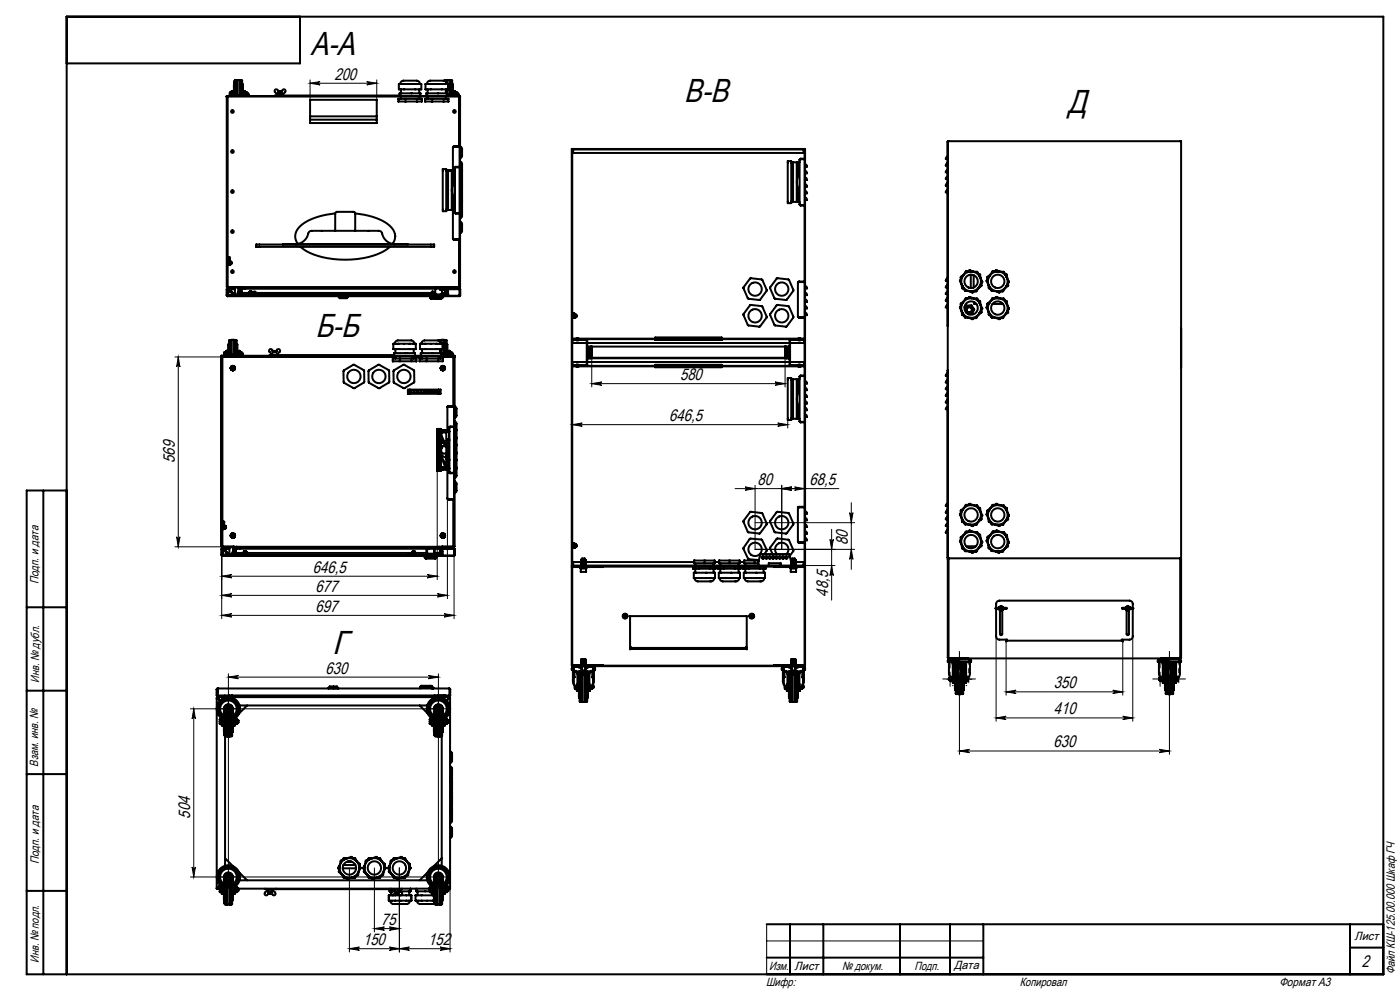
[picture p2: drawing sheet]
<svg xmlns="http://www.w3.org/2000/svg" width="420mm" height="297mm" viewBox="0 0 420 297" stroke-linecap="round" stroke-linejoin="round" font-family="sans-serif">
<defs><g id="words">
<g font-size="10">
<text x="93.2" y="16.4">A-A</text>
<text x="205.2" y="30.5">В-В</text>
<text x="320.4" y="33.8">Д</text>
<text x="94.6" y="101">Б-Б</text>
<text x="99.7" y="196">Г</text>
</g>
<g font-size="5">
<text x="100.3" y="23.9">200</text>
<text x="204" y="113.9">580</text>
<text x="200.8" y="126.2">646,5</text>
<text x="52.4" y="138.7" transform="rotate(-90 52.4 138.7)">569</text>
<text x="227.2" y="145.4">80</text>
<text x="242.9" y="145.4">68,5</text>
<text x="254.3" y="163.4" transform="rotate(-90 254.3 163.4)">80</text>
<text x="93.8" y="171.6">646,5</text>
<text x="94.6" y="177.3">677</text>
<text x="248.4" y="178.8" transform="rotate(-90 248.4 178.8)">48,5</text>
<text x="94.6" y="183.3">697</text>
<text x="97.7" y="201.9">630</text>
<text x="316.2" y="206.3">350</text>
<text x="316.2" y="214.1">410</text>
<text x="316" y="224">630</text>
<text x="57" y="245.3" transform="rotate(-90 57 245.3)">504</text>
<text x="114.3" y="277.2">75</text>
<text x="108.9" y="283.2">150</text>
<text x="128.4" y="283.2">152</text>
<text x="408.5" y="289.9">2</text>
</g>
<g font-size="3.6">
<text x="11.6" y="175" transform="rotate(-90 11.6 175)">Подп. и дата</text>
<text x="11.7" y="204.7" transform="rotate(-90 11.7 204.7)">Инв. № дубл.</text>
<text x="11.5" y="229.7" transform="rotate(-90 11.5 229.7)">Взам. инв. №</text>
<text x="11.7" y="259" transform="rotate(-90 11.7 259)">Подп. и дата</text>
<text x="406.4" y="281.7">Лист</text>
<text x="11.7" y="288.6" transform="rotate(-90 11.7 288.6)">Инв. № подл.</text>
<text x="230.7" y="290.7">Изм.</text>
<text x="238.4" y="290.7">Лист</text>
<text x="252.6" y="290.7">№ докум.</text>
<text x="274.3" y="290.7">Подп.</text>
<text x="286.2" y="290.5">Дата</text>
<text x="418.5" y="292" transform="rotate(-90 418.5 292)">Файл КШ-125.00.000 Шкаф ГЧ</text>
<text x="229.8" y="295.4">Шифр:</text>
<text x="306" y="295.5">Копировал</text>
<text x="383.8" y="295.4">Формат A3</text>
</g>
</g></defs>
<g fill="none" stroke="#000" stroke-width=".3">
<path d="M68.2 30.1l-.2 .1M68.2 32.3l-.2 .2M68.2 34.6l-.2 .1M68.2 36.8l-.2 .2M68.2 39.1l-.2 .1M69.5 28.8l-.2 .1M71.7 28.8l-.1 .1M74 28.8l-.2 .1M76.2 28.8l-.1 .1M78.5 28.8l-.2 .1M80.7 28.8l-.1 .1M83 28.8l-.2 .1"/>
<path d="M85.2 28.8l-.1 .1M87.5 28.8l-.2 .1M89.7 28.8l-.1 .1M91.9 28.8l-.1 .1M93 24.9l3-.5a.5 .5 0 0 0-.5 .5 .5 .5 0 0 0 .5 .5zM93 23.9v6M93 24.9h20M94.2 28.8l-.2 .1M96.4 28.8l-.1 .1M98.7 28.8l-.2 .1M100.9 28.8l-.1 .1M103.2 28.8l-.2 .1"/>
<path d="M105.4 28.8l-.1 .1M107.7 28.8l-.2 .1M109.9 28.8l-.1 .1M110 24.4l3 .5-3 .5a.5 .5 0 0 0 .5-.5 .5 .5 0 0 0-.5-.5zM112.2 28.8l-.2 .1M113 23.9v6.9M114.4 28.8l-.2 .1M116.6 28.8l-.1 .1M118.9 28.8l-.2 .1M121.1 28.8l-.1 .1M123.4 28.8l-.2 .1M125.6 28.8l-.1 .1"/>
<path d="M127.9 28.8l-.2 .1M130.1 28.8l-.1 .1M132.4 28.8l-.2 .1M134.6 28.8l-.1 .1M136.8 28.8l-.1 .1M138 29.8l-.1 .2M138 32.1l-.1 .1M138 34.3l-.1 .2M138 36.6l-.1 .1M138 38.8l-.1 .2M68.2 41.3l-.2 .2M68.2 43.6l-.2 .1"/>
<path d="M68.2 45.8l-.2 .2M68.2 48.1l-.2 .1M68.2 50.3l-.2 .2M68.2 52.5l-.2 .2M68.2 54.8l-.2 .1M68.2 57l-.2 .2M68.2 59.3l-.2 .1M136.5 53.8l-.1 .1M138 41.1l-.1 .1M138 43.3l-.1 .2M138 45.6l-.1 .1M138 47.8l-.1 .2"/>
<path d="M138 50.1l-.1 .1M138 52.3l-.1 .1M138 54.5l-.1 .2M138 56.8l-.1 .1M138 59l-.1 .2M171.7 47.7l-.2 .2M171.7 52.2l-.2 .1M171.7 54.4l-.2 .2M171.7 56.7l-.2 .1M171.7 58.9l-.2 .2M171.7 49.9l-.2 .2M171.9 45.3l-.4 .3"/>
<path d="M172.5 44.6l-.2 .2M174.7 44.6l-.1 .2M177 44.6l-.2 .2M179.2 44.6l-.1 .2M181.5 44.6l-.2 .2M183.7 44.6l-.1 .2M186 44.6l-.2 .2M188.2 44.6l-.2 .2M190.4 44.6l-.1 .2M192.7 44.6l-.2 .2M194.9 44.6l-.1 .2M197.2 44.6l-.2 .2"/>
<path d="M199.4 44.6l-.1 .2M201.7 44.6l-.2 .2M203.9 44.6l-.1 .2M206.2 44.6l-.2 .2M208.4 44.6l-.1 .2M210.7 44.6l-.2 .2M212.9 44.6l-.2 .2M215.1 44.6l-.1 .2M217.4 44.6l-.2 .2M219.6 44.6l-.1 .2M221.9 44.6l-.2 .2M224.1 44.6l-.1 .2"/>
<path d="M226.4 44.6l-.2 .2M228.6 44.6l-.1 .2M230.9 44.6l-.2 .2M233.1 44.6l-.1 .2M235.3 44.6l-.1 .2M237.6 44.6l-.2 .2M239.8 44.6l-.1 .2M241.5 49.7l-.1 .1M241.5 51.9l-.1 .2M241.5 54.2l-.1 .1M241.5 56.4l-.1 .2M241.5 45.2l-.3 .4"/>
<path d="M241.5 47.4l-.1 .2M241.5 58.7l-.1 .1M68.2 61.5l-.2 .2M68.2 63.8l-.2 .1M68.2 66l-.2 .2M68.2 68.3l-.2 .1M68.2 70.5l-.2 .2M68.2 72.8l-.2 .1M68.2 75l-.2 .1M68.2 77.2l-.2 .2M68.2 79.5l-.2 .1M136.5 62.8l-.1 .1"/>
<path d="M138 61.3l-.1 .1M138 63.5l-.1 .2M138 65.8l-.1 .1M138 68l-.1 .2M138 70.3l-.1 .1M138 72.5l-.1 .2M138 74.7l-.1 .2M138 77l-.1 .1M138 79.2l-.1 .2M171.7 61.2l-.2 .1M171.7 65.7l-.2 .1M171.7 67.9l-.2 .2"/>
<path d="M171.7 70.2l-.2 .1M171.7 72.4l-.2 .1M171.7 74.6l-.2 .2M171.7 79.1l-.2 .2M171.7 63.4l-.2 .2M171.7 76.9l-.2 .1M241.5 60.9l-.1 .2M241.5 63.2l-.1 .1M241.5 65.4l-.1 .2M241.5 67.7l-.1 .1M241.5 69.9l-.1 .1M241.5 72.1l-.1 .2"/>
<path d="M241.5 74.4l-.1 .1M241.5 76.6l-.1 .2M241.5 78.9l-.1 .1M68.2 81.7l-.2 .2M68.2 84l-.2 .1M68.2 88.4l-.1 .2M68.4 86l-.2 .2M70.3 88.6l-.2 .2M70.6 86l-.1 .2M72 86.9l-.3 .3M72.5 88.6l-.1 .2M74.8 88.6l-.2 .2"/>
<path d="M77 88.6l-.1 .2M79.2 88.6l-.1 .2M81.5 88.6l-.2 .2M83.7 88.6l-.1 .2M86 88.6l-.2 .2M88.2 88.6l-.1 .2M90.5 88.6l-.2 .2M92.7 88.6l-.1 .2M95 88.6l-.2 .2M97.2 88.6l-.1 .2M99.5 88.6l-.2 .2M101.7 88.6l-.2 .2"/>
<path d="M103.9 88.6l-.1 .2M106.2 88.6l-.2 .2M108.4 88.6l-.1 .2M110.7 88.6l-.2 .2M112.9 88.6l-.1 .2M115.2 88.6l-.2 .2M117.4 88.6l-.1 .2M119.7 88.6l-.2 .2M121.9 88.6l-.1 .2M124.1 88.6l-.1 .2M126.4 88.6l-.2 .2M128.6 88.6l-.1 .2"/>
<path d="M130.9 88.6l-.2 .2M133.1 88.6l-.1 .2M133.6 88.1l-.1 .2M134.2 87.6l-.2 .1M134.4 87.4l-.5 .5M135.4 88.6l-.2 .2M135.7 86l-.1 .2M137.6 88.6l-.1 .2M138 86l-.1 .1M138 81.5l-.1 .1M138 83.7l-.1 .2M138.1 88.2l-.2 .1"/>
<path d="M171.7 81.4l-.2 .1M171.7 83.6l-.2 .2M171.7 85.9l-.2 .1M171.7 88.1l-.2 .2M171.7 92.6l-.2 .2M171.7 94.8l-.2 .2M171.7 97.1l-.2 .1M171.7 99.3l-.2 .2M171.7 90.4l-.2 .1M241.5 81.1l-.1 .2M241.5 83.4l-.1 .1M241.5 85.6l-.1 .2"/>
<path d="M241.5 87.9l-.1 .1M241.5 90.1l-.1 .2M241.5 92.3l-.1 .2M241.5 94.6l-.1 .1M241.5 96.8l-.1 .2M241.5 99.1l-.1 .1M52.5 107h14.3M53.5 107l.5 3a.5 .5 0 0 0-.5-.5 .5 .5 0 0 0-.5 .5zM53.5 107v56.9M66.5 107.9l-.1 .2M66.5 110.2l-.1 .1M66.5 112.4l-.1 .2"/>
<path d="M66.5 114.7l-.1 .1M66.5 116.9l-.1 .2M66.5 119.2l-.1 .1M67.8 106.6l-.1 .2M70.1 106.6l-.2 .2M72.3 106.6l-.1 .2M74.6 106.6l-.2 .2M76.8 106.6l-.1 .2M79.1 106.6l-.2 .2M81.3 106.6l-.1 .2M83.6 106.6l-.2 .2M85.8 106.6l-.1 .2"/>
<path d="M88 106.6l-.1 .2M90.3 106.6l-.2 .2M92.5 106.6l-.1 .2M94.8 106.6l-.2 .2M97 106.6l-.1 .2M99.3 106.6l-.2 .2M101.5 106.6l-.1 .2M103.8 106.6l-.2 .2M106 106.6l-.1 .2M108.3 106.6l-.2 .2M110.5 106.6l-.2 .2M112.7 106.6l-.1 .2"/>
<path d="M115 106.6l-.2 .2M117.2 106.6l-.1 .2M119.5 106.6l-.2 .2M121.7 106.6l-.1 .2M124 106.6l-.2 .2M126.2 106.6l-.1 .2M128.5 106.6l-.2 .2M130.7 106.6l-.1 .2M132.9 106.6l-.1 .2M135.2 106.6l-.2 .2M136.4 107.7l-.2 .1M136.4 109.9l-.2 .2"/>
<path d="M136.4 112.2l-.2 .1M136.4 114.4l-.2 .2M136.4 116.7l-.2 .1M136.4 118.9l-.2 .2M171.7 101.6l-.2 .1M171.7 106.1l-.2 .1M171.7 108.3l-.2 .2M171.7 110.6l-.2 .1M171.7 112.8l-.2 .2M171.7 115.1l-.2 .1M171.7 119.5l-.2 .2M171.7 117.3l-.2 .1"/>
<path d="M171.7 103.8l-.2 .2M171.8 101.5h-.1M172.7 109.5l-.3 .3M174 101.5l-.3 .3M175 109.5l-.3 .3M176.2 103.8l-.2 .2M176.2 106.1l-.2 .1M176.2 108.3l-.2 .2M176.3 101.5l-.3 .3M177.1 109.6l-.2 .2M177.5 115l3-.5a.5 .5 0 0 0-.5 .5 .5 .5 0 0 0 .5 .5zM177.5 107.1v8.9"/>
<path d="M177.5 115h58M177.5 104.7l-.1 .2M177.5 107l-.1 .1M178.5 101.5l-.2 .1M179.3 109.6l-.1 .2M179.5 107.2l-.1 .2M180.7 101.5l-.1 .1M181.6 109.6l-.2 .2M181.7 107.2l-.1 .2M183 101.5l-.2 .1M183.8 109.6l-.1 .2M184 107.2l-.2 .2"/>
<path d="M185.2 101.5l-.1 .1M186.1 109.6l-.2 .2M186.2 107.2l-.1 .2M187.5 101.5l-.2 .1M188.3 109.6l-.1 .2M188.5 107.2l-.2 .2M189.7 101.5l-.1 .1M190.6 109.6l-.2 .2M190.7 107.2l-.1 .2M192 101.5l-.2 .1M192.8 109.6l-.2 .2M193 107.2l-.2 .2"/>
<path d="M194.2 101.5l-.1 .1M195 109.6l-.1 .2M195.2 107.2l-.1 .2M196.5 101.5l-.2 .1M197.3 109.6l-.2 .2M197.5 107.2l-.2 .2M198.7 101.5l-.1 .1M199.5 109.6l-.1 .2M199.7 107.2l-.1 .2M200.9 101.5l-.1 .1M201.8 109.6l-.2 .2M202 107.2l-.2 .2"/>
<path d="M203.2 101.5l-.2 .1M204.2 107.2l-.2 .2M205.4 101.5l-.1 .1M206.4 107.2l-.1 .2M207.7 101.5l-.2 .1M208.7 107.2l-.2 .2M209.9 101.5l-.1 .1M210.9 107.2l-.1 .2M212.2 101.5l-.2 .1M213 109.6l-.1 .2M213.2 107.2l-.2 .2M214.4 101.5l-.1 .1"/>
<path d="M215.2 109.6l-.1 .2M215.4 107.2l-.1 .2M216.7 101.5l-.2 .1M217.5 109.6l-.2 .2M217.7 107.2l-.2 .2M218.9 101.5l-.1 .1M219.7 109.6l-.1 .2M219.9 107.2l-.1 .2M221.2 101.5l-.2 .1M222 109.6l-.2 .2M222.2 107.2l-.2 .2M223.4 101.5l-.2 .1"/>
<path d="M224.2 109.6l-.1 .2M224.4 107.2l-.1 .2M225.6 101.5l-.1 .1M226.5 109.6l-.2 .2M226.6 107.2l-.1 .2M227.9 101.5l-.2 .1M228.7 109.6l-.1 .2M228.9 107.2l-.2 .2M230.1 101.5l-.1 .1M231 109.6l-.2 .2M231.1 107.2l-.1 .2M232.4 101.5l-.2 .1"/>
<path d="M232.5 114.5l3 .5-3 .5a.5 .5 0 0 0 .5-.5 .5 .5 0 0 0-.5-.5zM233.2 109.6l-.1 .2M233.4 107.2l-.2 .2M234.6 101.5l-.1 .1M235.5 109.6l-.2 .2M235.5 107.1v8.9M235.6 107.2l-.1 .1M235.9 104.7l-.4 .4M236.3 104.3l-.1 .1M236.7 103.9l-.1 .1M236.9 101.5l-.2 .1M237 103.6l-.1 .1"/>
<path d="M237 105.8l-.1 .2M237 108.1l-.1 .1M237.8 109.5l-.3 .3M239.1 101.5l-.3 .3M240.1 109.5l-.3 .3M241.5 101.3l-.4 .5M241.5 103.6l-.1 .1M241.5 105.8l-.1 .2M241.5 108.1l-.1 .1M241.5 110.3l-.1 .2M241.5 112.6l-.1 .1M241.5 114.8l-.1 .2"/>
<path d="M241.5 117l-.1 .2M241.5 119.3l-.1 .1M66.5 121.4l-.1 .2M66.5 123.7l-.1 .1M66.5 125.9l-.1 .2M66.5 128.2l-.1 .1M66.5 130.4l-.1 .1M66.5 132.6l-.1 .2M66.5 134.9l-.1 .1M66.5 137.1l-.1 .2M66.5 139.4l-.1 .1M131.4 135.1l-.2 .2"/>
<path d="M131.7 134.8l-.2 .2M131.8 130.2l-.3 .3M131.8 139.2l-.3 .3M132.1 134.4l-.1 .1M132.2 134.3h.1M132.7 129.3l-.1 .1M133.1 138l-.3 .2M133.7 132.8l-.2 .3M136.4 121.2l-.2 .1M136.4 123.4l-.2 .2M136.4 125.7l-.2 .1M136.4 127.9l-.2 .2"/>
<path d="M136.4 130.1l-.2 .2M136.4 132.4l-.2 .1M136.4 134.6l-.2 .2M136.4 136.9l-.2 .1M136.4 139.1l-.2 .2M171.7 127.3l3-.5a.5 .5 0 0 0-.5 .5 .5 .5 0 0 0 .5 .5zM171.7 127.3h64.6M171.7 121.8l-.2 .1M171.7 124l-.2 .2M171.7 128.5l-.2 .2M171.7 130.8l-.2 .1M171.7 133l-.2 .2"/>
<path d="M171.7 135.3l-.2 .1M171.7 137.5l-.2 .2M171.7 139.7l-.2 .2M233.3 126.8l3 .5-3 .5a.5 .5 0 0 0 .5-.5 .5 .5 0 0 0-.5-.5zM236.3 125.9v2.4M241.5 121.5l-.1 .2M241.5 123.8l-.1 .1M241.5 126l-.1 .2M241.5 128.3l-.1 .1M241.5 130.5l-.1 .2M241.5 132.8l-.1 .1M241.5 135l-.1 .2"/>
<path d="M241.5 137.3l-.1 .1M241.5 139.5l-.1 .1M66.5 141.6l-.1 .2M66.5 143.9l-.1 .1M66.5 146.1l-.1 .2M66.5 148.4l-.1 .1M66.5 150.6l-.1 .2M66.5 152.9l-.1 .1M66.5 155.1l-.1 .1M66.5 157.3l-.1 .2M66.5 159.6l-.1 .1M131.2 141.1v32.6"/>
<path d="M134.2 149.4v30M134.8 140.7l-.1 .1M136.4 141.4l-.2 .1M136.4 143.6l-.2 .2M136.4 145.9l-.2 .1M136.4 148.1l-.2 .2M136.4 150.4l-.2 .1M136.4 152.6l-.2 .1M136.4 154.8l-.2 .2M136.4 157.1l-.2 .1M136.4 159.3l-.2 .2M171.7 146.5l-.2 .1"/>
<path d="M171.7 148.7l-.2 .2M171.7 151l-.2 .1M171.7 153.2l-.2 .2M171.7 160l-.2 .1M171.7 142l-.2 .1M171.7 144.2l-.2 .2M171.7 155.5l-.2 .1M171.7 157.7l-.2 .2M220.5 146.4h31.1M223.5 145.9l3 .5-3 .5a.5 .5 0 0 0 .5-.5 .5 .5 0 0 0-.5-.5zM226.5 156.6h29.9M226.5 145.4v19.2h29.9"/>
<path d="M234.5 145.4v19.2M234.5 146.4l3-.5a.5 .5 0 0 0-.5 .5 .5 .5 0 0 0 .5 .5zM238.4 145.9l3 .5-3 .5a.5 .5 0 0 0 .4-.5 .5 .5 0 0 0-.4-.5zM241.5 141.7l-.1 .2M241.5 144l-.1 .1M241.5 148.5l-.1 .1M241.5 150.7l-.1 .2M241.5 153l-.1 .1M241.5 155.2l-.1 .2M241.5 157.5l-.1 .1M241.5 159.7l-.1 .2M249.5 158.6v21.3"/>
<path d="M254.9 153.6a.5 .5 0 0 0 .5 .5 .5 .5 0 0 0 .5-.5l-.5 3zM255.4 150.6v20M52.5 163.9h14.2M53 160.9a.5 .5 0 0 0 .5 .4 .5 .5 0 0 0 .5-.4l-.5 3zM66.5 178.4l3-.5a.5 .5 0 0 0-.5 .5 .5 .5 0 0 0 .5 .5zM66.5 172.7l3-.5a.5 .5 0 0 0-.5 .5 .5 .5 0 0 0 .5 .5zM66.5 172.7h64.7M66.5 161.8l-.1 .2M66.5 163.7v21.7M66.5 178.4h67.7M66.6 166.3l-.2 .1M66.7 163.9l-.1 .1"/>
<path d="M68.6 166.5l-.1 .1M69 163.9l-.2 .1M70.2 164.9l-.2 .2M70.4 164.7l-.2 .2M70.9 166.5l-.2 .1M73.1 166.5l-.1 .1M75.3 166.5l-.1 .1M77.6 166.5l-.2 .1M79.8 166.5l-.1 .1M82.1 166.5l-.2 .1M84.3 166.5l-.1 .1M86.6 166.5l-.2 .1"/>
<path d="M88.8 166.5l-.1 .1M91.1 166.5l-.2 .1M93.3 166.5l-.1 .1M95.6 166.5l-.2 .1M97.8 166.5l-.2 .1M100 166.5l-.1 .1M102.3 166.5l-.2 .1M104.5 166.5l-.1 .1M106.8 166.5l-.2 .1M109 166.5l-.1 .1M111.3 166.5l-.2 .1M113.5 166.5l-.1 .1"/>
<path d="M115.8 166.5l-.2 .1M118 166.5l-.1 .1M120.2 166.5l-.1 .1M122.5 166.5l-.2 .1M124.7 166.5l-.1 .1M127 166.5l-.2 .1M128.2 172.2l3 .5-3 .5a.5 .5 0 0 0 .4-.5 .5 .5 0 0 0-.4-.5zM129.2 166.5l-.1 .1M131.2 177.9l3 .5-3 .5a.5 .5 0 0 0 .5-.5 .5 .5 0 0 0-.5-.5zM131.5 166.5l-.2 .1M132.3 165.6l-.4 .4M132.5 165.4l-.1 .2"/>
<path d="M132.8 165.2l-.2 .1M133.7 166.5l-.1 .1M134.1 163.9l-.2 .1M136 166.5l-.2 .1M136.2 163.7v21.7M136.3 163.9l-.1 .1M136.4 161.6l-.2 .1M136.4 166l-.1 .2M171.7 162.2l-.2 .1M171.7 164.4l-.2 .2M171.7 166.7l-.2 .1M171.7 173.4l-.2 .2"/>
<path d="M171.7 175.7l-.2 .1M171.7 177.9l-.2 .2M171.7 171.2l-.2 .1M171.9 168.7l-.4 .4M173.4 169.5l-.5 .4M175.6 169.5l-.4 .4M177.8 169.5l-.4 .4M180.1 169.5l-.5 .4M182.3 169.5l-.3 .3M184.6 169.5l-.3 .3M186.8 169.5l-.3 .3M189.1 169.5l-.3 .3"/>
<path d="M191.3 169.5l-.3 .3M193.6 169.5l-.3 .3M195.8 169.5l-.3 .3M198.1 169.5l-.3 .3M200.3 169.5l-.3 .3M202.5 169.5l-.3 .3M204.8 169.5l-.3 .3M207 169.5l-.3 .3M209.3 169.5l-.3 .3M211.5 169.5l-.3 .3M213.8 169.5l-.3 .3M216 169.5l-.3 .3"/>
<path d="M218.3 169.5l-.3 .3M220.5 169.5l-.3 .3M222.7 169.5l-.3 .3M225 169.5l-.3 .3M227.2 169.5l-.3 .3M229.5 169.5l-.3 .3M231.7 169.5l-.3 .3M234 169.5l-.5 .4M236.2 169.5l-.4 .4M238.5 169.5l-.5 .4M240.7 169.5l-.4 .4M241.1 169.5h9.4"/>
<path d="M241.5 161.9l-.1 .2M241.5 164.2l-.1 .1M241.5 166.4l-.1 .2M241.5 168.7l-.3 .3M241.5 170.9l-.1 .2M241.5 173.2l-.1 .1M241.5 175.4l-.1 .2M241.5 177.7l-.1 .1M241.5 179.9l-.1 .2M249 161.6a.5 .5 0 0 0 .5 .5 .5 .5 0 0 0 .5-.5l-.5 3zM249.5 169.5l.5 3a.5 .5 0 0 0-.5-.5 .5 .5 0 0 0-.5 .5zM255.4 164.6l.5 3a.5 .5 0 0 0-.5-.4 .5 .5 0 0 0-.5 .4z"/>
<path d="M66.5 184.4l3-.5a.5 .5 0 0 0-.5 .5 .5 .5 0 0 0 .5 .5zM66.5 184.4h69.7M133.2 183.9l3 .5-3 .5a.5 .5 0 0 0 .5-.5 .5 .5 0 0 0-.5-.5zM171.7 180.2l-.2 .1M171.7 186.9l-.2 .1M171.7 189.1l-.2 .2M171.7 191.4l-.2 .1M171.7 193.6l-.2 .2M171.7 195.9l-.2 .1M171.7 182.4l-.2 .2M171.7 184.7l-.2 .1M171.7 198.1l-.2 .2"/>
<path d="M172.7 199.3l-.3 .3M174.9 199.3l-.3 .3M176.6 199.9l-1 1M177.2 199.3l-.3 .3M179.4 199.3l-.3 .3M181.5 199.5l-.1 .1M183.8 199.5l-.2 .1M186 199.5l-.1 .1M188.3 199.5l-.2 .1M190.5 199.5l-.1 .1M192.7 199.5l-.1 .1M195 199.5l-.2 .1"/>
<path d="M197.2 199.5l-.1 .1M199.5 199.5l-.2 .1M201.7 199.5l-.1 .1M204 199.5l-.2 .1M206.2 199.5l-.1 .1M208.5 199.5l-.2 .1M210.7 199.5l-.1 .1M213 199.5l-.2 .1M215.2 199.5l-.2 .1M217.4 199.5l-.1 .1M219.7 199.5l-.2 .1M221.9 199.5l-.1 .1"/>
<path d="M224.2 199.5l-.2 .1M226.4 199.5l-.1 .1M228.7 199.5l-.2 .1M230.9 199.5l-.1 .1M233.3 199.3l-.3 .3M235.6 199.3l-.3 .3M237.8 199.3l-.3 .3M239.4 200l-.9 .9M240 199.3l-.3 .3M241.5 184.4l-.1 .1M241.5 186.6l-.1 .2M241.5 188.9l-.1 .1"/>
<path d="M241.5 191.1l-.1 .2M241.5 193.4l-.1 .1M241.5 195.6l-.1 .2M241.5 182.2l-.1 .1M241.5 197.9l-.1 .1M298.8 190.7v25.5M301.8 192.3v16M336.8 192.3v16M339.8 190.7v25.5M58.1 212.4l.5 3a.5 .5 0 0 0-.5-.4 .5 .5 0 0 0-.5 .4zM58.1 212.4v50.4M68.5 202.9l3-.5a.5 .5 0 0 0-.5 .5 .5 .5 0 0 0 .5 .5z"/>
<path d="M68.5 201.9v60.4M68.5 202.9h63M128.5 202.4l3 .5-3 .5a.5 .5 0 0 0 .5-.5 .5 .5 0 0 0-.5-.5zM131.5 201.9v60.4M131.8 212.4h-74.7M132 212.4h3.3M172 200l-.2 .3M240.9 203h.1M287.8 205.1v21M298.8 215.2l3-.5a.5 .5 0 0 0-.4 .5 .5 .5 0 0 0 .4 .5zM298.8 215.2h41M301.8 207.3l3-.5a.5 .5 0 0 0-.4 .5 .5 .5 0 0 0 .4 .5z"/>
<path d="M301.8 207.3h35M333.8 206.8l3 .5-3 .5a.5 .5 0 0 0 .5-.5 .5 .5 0 0 0-.5-.5zM336.8 214.7l3 .5-3 .5a.5 .5 0 0 0 .5-.5 .5 .5 0 0 0-.5-.5zM350.8 205.1v21M287.8 225.1l3-.5a.5 .5 0 0 0-.4 .5 .5 .5 0 0 0 .4 .5zM287.8 225.1h63M347.8 224.6l3 .5-3 .5a.5 .5 0 0 0 .5-.5 .5 .5 0 0 0-.5-.5zM57.6 259.8a.5 .5 0 0 0 .5 .5 .5 .5 0 0 0 .5-.5l-.5 3zM68.5 262.6v.5M68.5 263.3v3M104.8 260.1v25.2M112.3 260.1v19.2"/>
<path d="M112.3 278.3h7.5M112.3 278.3l3-.5a.5 .5 0 0 0-.5 .5 .5 .5 0 0 0 .5 .5zM116.8 277.8l3 .5-3 .5a.5 .5 0 0 0 .5-.5 .5 .5 0 0 0-.5-.5zM119.8 260.1v25.2M131 262.8h-73.9M131.3 262.8h.5M131.5 262.6v.5M131.5 263.3v3M132 262.8h3M135 266.3v19M230 277v15M104.8 284.3h30.2"/>
<path d="M104.8 284.3l3-.5a.5 .5 0 0 0-.5 .5 .5 .5 0 0 0 .5 .5zM116.8 283.8l3 .5-3 .5a.5 .5 0 0 0 .5-.5 .5 .5 0 0 0-.5-.5zM119.8 284.3l3-.5a.5 .5 0 0 0-.5 .5 .5 .5 0 0 0 .5 .5zM132 283.8l3 .5-3 .5a.5 .5 0 0 0 .5-.5 .5 .5 0 0 0-.5-.5zM230 282h65"/>
</g>
<path d="M290 201.7h-4.3M290 202.6h-4.3M290 204.5h-4.3M290 205.5h-4.3" fill="none" stroke="#000" stroke-width=".3" stroke-dasharray="15.2 1.3 1.3 1.3" stroke-dashoffset="15"/>
<path d="M291.6 203.6h-7.5" fill="none" stroke="#000" stroke-width=".3" stroke-dasharray="15.2 1.3 1.3 1.3" stroke-dashoffset="13.4"/>
<path d="M282.8 203.5h9.9M287.8 205.1v-9.9M345.8 203.5h9.9M350.8 205.1v-9.9" fill="none" stroke="#000" stroke-width=".3" stroke-dasharray="15.2 1.3 1.3 1.3" stroke-dashoffset="12.2"/>
<path d="M285 198.5v7.2M348 198.5v7.2M290.6 204.6v-7.2M353.6 204.6v-7.2" fill="none" stroke="#000" stroke-width=".3" stroke-dasharray="15.2 1.3 1.3 1.3" stroke-dashoffset="13.5"/>
<g fill="none" stroke="#000" stroke-width=".6">
<path d="M90 5v14h-70M68 28.9h.1M68.2 29.1l.1-.2h69.4l.2 .2M68.2 29.1v56.9h62.6M68.2 28.8h.1M68.2 29.1h.1M68.2 29h.1M68.2 29v49.5M68.3 28.8l-.3 .3M68.9 27.9v.6M68.9 28.5v.3M68.9 28.5l.1 .3"/>
<path d="M68.9 27.9l.1 .2M69 27.7l-.1 .2M69 28.1h.5M69 27.7h.5v1.1M69 28.1l-.1 .4M69.5 27.8h.1M69.7 27.7h.1M70.2 27.4h-.2a.82 .82 0 0 0-.2 1.1l-.1-1.2h-.2v1.5l1.4-.6 .1 .5h1.1l.1-.5M70.3 25.4l-.1 3M70.3 25.2v3.1M70.3 25.1v.1M70.3 24.9v.1"/>
<path d="M70.3 24.8v.1M70.3 24.7v.1M70.3 24.6h.1M70.3 24.5v.1M70.3 24.5h.1M70.3 24.4v.3M70.3 24.9h.1M70.3 25v.1M70.3 25.2l.1 .5M70.3 25.2h.1M70.3 25.3h.1M70.3 25h.1"/>
<path d="M70.3 24.7h.1M70.3 25.4h.1M70.3 24.8h.1M70.3 24.4h.1M70.4 24.6l-.1 .1M70.4 24.4h-.1M70.8 28.2v-4.2l-.4 .2v4.1M71.2 24h.7M71.2 24v4.7M71.2 24l-.4 .1M71.9 24v4.7M71.9 24l.4 .1"/>
<path d="M72.2 28.2l1.3 .5M72.2 28.2h.1M72.3 28.2v-4.2l.3 .2v4.1M72.6 25.2h.1M72.7 25.2l.1 3.1M72.8 25.4l.1 3M72.9 27.4h.2a.82 .82 0 0 1 .2 1.1v.1M73.3 27.7h.1M73.3 28.6v-1.3h.2v1.5M73.6 28.1h.5M73.6 27.7h.5M73.6 28.1v.7"/>
<path d="M73.6 27.7v.4M73.6 27.7l-.1 .1M74.1 27.7l.1 .2M74.1 28.1l.1 .4M74.2 28.1h.2M74.2 27.9v.6M74.2 28.5v.3M74.2 28.5l-.1 .3M74.2 27.9l-.1 .2M74.4 28.1v.7M74.4 28.1l.1 .7M83.4 28.5h.1"/>
<path d="M83.4 28.5v.1M83.5 28.5h1.1M83.7 27.4h.6M83.7 27.7h.6M83.7 27.5h.6M83.7 27.6h.6M83.7 27.4h.1M83.7 27.5h.1M83.7 27.6h.1M83.7 27.7h.1M83.8 27.5h.5M83.8 27.6h.5"/>
<path d="M83.8 27.4h.5M83.8 27.4l-.1 .1M83.8 27.6l-.1 .1M83.8 27.5l-.1 .1M84.3 27.6v.1M84.3 27.5v.1M84.3 27.4h.1M84.3 27.5h.1M84.3 27.6h.1M84.3 27.7h.1M84.4 27.7h-.9l-.1-.6a.5 .5 0 0 0-.8-.3 .5 .5 0 0 0-.1 .8l.9 .9M84.4 27.7h.1"/>
<path d="M84.5 27.7l.1-.1a.59 .59 0 0 1 .3-.8 .59 .59 0 0 1 .7 .3v.5l-1 .9M84.6 28.5h.1M84.6 28.5v.1M93 34.9v1M93 34.9h20M93 35.9h20M93 35.9v1h20v-1M93 34.9v-5h20v5M113 34.9v1M119.9 28.6l-37.4 .2M120.1 25.2a1.74 1.74 0 0 1 2.3-1h1a2.33 2.33 0 0 1 2.5 .6l.1 .4M120.3 26.8v1.2"/>
<path d="M120.3 28.9v.7M120.3 28h5.9v.8M120.3 28h-.4v.8M125.8 26.8v1.2M125.8 28.9v.7M126.4 25.2h-6.7v1.6h6.7M126.4 25.2h.1M126.4 26.8h.1M126.4 25.2v1.6M126.5 29.6h-7v.8h7M126.5 29.6h.1M126.5 30.4h.1"/>
<path d="M126.5 29.6v.8M127.5 29.6h7v.8h-7zM127.7 25.2h.1M127.7 25.2v1.6M127.7 26.8h.1M127.7 25.2h6.7M127.7 26.8h6.7M127.9 28.8v-.8h6.3v.8M128.1 25.2a1.74 1.74 0 0 1 2.3-1h1a2.33 2.33 0 0 1 2.5 .6l.1 .4M128.3 26.8v1.2M128.3 28.9v.7M133.4 24.3l.4-.3v.6"/>
<path d="M133.8 28.9v.7M133.8 26.8v1.2zM134.2 24h.7M134.2 26.8v1.9h.9l.1-.5M134.2 24v1.2M134.2 24l-.4 .1M134.4 25.2h.1M134.4 26.8h.1M134.4 25.2v1.6M134.9 24v4.7M134.9 24l.4 .1M135.2 28.2l1.3 .5"/>
<path d="M135.2 28.2h.1M135.3 28.2v-4.2l.3 .2v4.1M135.6 25.2h.1M135.7 25.2l.1 3.1M135.8 25.4l.1 3M135.9 27.4h.2a.82 .82 0 0 1 .2 1.1v.1M136.3 27.7h.1M136.3 28.6v-1.3h.2v1.5M136.6 28.1v.7M136.6 28.1h.5M136.6 27.7v.4M136.6 27.7h.5"/>
<path d="M136.6 27.7l-.1 .1M137.1 27.7l.1 .2M137.1 28.1l.1 .4M137.2 28.1h.2M137.2 27.9v.6M137.2 28.5v.3M137.2 27.9l-.1 .2M137.2 28.5l-.1 .3M137.4 28.1v.7M137.4 28.1l.1 .7M137.7 28.8l.3 .3M137.8 29l.1 56.9-.2 .1h-5.3"/>
<path d="M137.8 29h.1M137.8 29.1h.1M137.9 29h-.1M137.9 28.8h.1M138 28.9h.1M132.8 50.7h1.1v12.6h-1.1zM133.9 51h.4M134.3 51v12M134.3 51l.1 .1M134.4 51.1v11.8M134.4 51.1h.2M134.6 51h.4"/>
<path d="M135.2 51v.1M135.4 51.1h-1M135.5 51.1v11.8M135.5 51.1h-.5M135.9 44.2v6.8M135.9 51v4l-.3 2.4 .3 2.5h.5M135.9 51l-.4 .1M135.9 59.8h-.2l.2 .3M135.9 51h.5M136 44.1h.1M136 59.9h.1M136 59.9l.1 .1"/>
<path d="M136.2 44l-.2 .1M136.2 43.9l-.3 .3M136.2 43.9v.1M136.2 43.9h1.7M136.2 44h1.7M136.5 50.3v13.3M136.7 50.1l-.2 .2M136.7 50.1l-.2 .1M136.7 50.1h1.2M137.9 50h-1.2l-.3 .3v13.4l.3 .3h1.2M137.9 44h-1.7l-.3 .2M138 48.4l.5 .3 .1 .5v4.1l-.6 .6"/>
<path d="M138 50.4l.5 .3 .1 .5M138 54.9l.5 .3 .1 .5M138 59.4l.5 .3 .1 .5M138 43.9l.5 .3 .1 .5v2.1l-.6 .6M138.6 53.4v4.4l-.6 .6M138.6 57.9v4.4l-.6 .6M171.7 44.6h69.7M171.7 44.6v125M171.9 44.9v.9M171.9 44.8v.1M171.9 44.6l-.2 .2v1h69.6M171.9 44.8v1"/>
<path d="M171.9 44.8h69.2M236.3 48.3h1.1v12.6h-1.1zM237.4 48.6h.4M237.8 48.6v11.9M237.8 48.6h.1M237.9 48.6v11.9M237.9 48.6h1.1M239 48.6v11.9M239.4 48.9v3.7l-.3 2 .3 1.9v4M239.4 48.6h-.4M239.4 48.9l-.2 .2h.2M239.4 48.6v.3"/>
<path d="M239.4 48.6h.5M239.9 47.9v13.3M240.2 47.7l-.3 .2M240.2 47.6l-.3 .3M240.2 47.7l-.2 .1M240.2 47.6v.1M240.2 47.7h1.2M240.2 47.6h1.2M241.1 44.8l.1 1M241.1 44.6l.2 .3M241.1 44.8v.1M241.1 44.9v.9"/>
<path d="M241.4 44.6v125M241.5 55.2a.52 .52 0 0 1 .5 .7h-.5M241.5 49.2a.51 .51 0 0 1 .5 .7h-.5M241.5 51.2a.52 .52 0 0 1 .5 .7h-.5M241.5 59.2a.52 .52 0 0 1 .5 .7h-.5M241.5 57.2a.52 .52 0 0 1 .5 .7h-.5M241.5 53.2a.52 .52 0 0 1 .5 .7h-.5M284.3 47.6v1.3M284.3 49.6v1.3M284.3 51.6v1.3M284.3 53.6v1.3M284.3 55.6v1.3"/>
<path d="M284.3 57.6v25.8M284.3 46.9l-.4 .3-.2 .4h.6M284.3 52.9l-.4 .3-.2 .4h.6M284.3 53.6h.1M284.3 47.6h.1M284.3 51.6h.1M284.3 55.6h.1M284.3 49.6h.1M284.3 57.6h.1M284.3 52.9h.1M284.3 46.9h.1M284.3 50.8v.1a.52 .52 0 0 0-.4 .7h.4"/>
<path d="M284.3 54.8v.1a.52 .52 0 0 0-.4 .7h.4M284.3 48.8v.1a.52 .52 0 0 0-.4 .7h.4M284.3 56.8v.1a.52 .52 0 0 0-.4 .7h.4M284.3 42.5v4.4M68.2 79.1v6.9M68.3 78.2l.1 1.2h-.1zM68.3 77.3h.6M68.3 77.2l.1 .5 .2 .1 .3-.1v-.5M68.3 77.2h.6zM68.4 78.2l.2 .1M68.4 77.8v.4M68.4 77.1l.4 .1z"/>
<path d="M68.4 79.2h.1M68.5 78.4v.1M68.6 78.3h.1M68.7 78.3v1.1h-.2v-1.1M68.7 79.3h.1M68.8 79.3h.1M68.8 78.3h.1M68.7 78.3h.1M68.7 79.1l.1 .2M68.8 78.3v.5M68.8 78.8v.5M68.8 78.3l-.1 .2"/>
<path d="M68.8 78.3h.2M68.8 78.8h.2M68.8 79.3h.2M68.9 77.8v.4l-.3 .1M69 78.3v.5M69 78.3h.1M69 78.3v.2M69 79.3h.1M69 78.8v.5M69.1 79.1l-.1 .2M69.1 78.3h.1M69.1 78.3l.2 .1v.8l-.2 .1"/>
<path d="M69.3 79.1h.1M69.3 78.5h.1M69.4 78.5v.6M76.9 74h.1M76.9 73.3h53.3l.1 .6-53.4 .1zM84.8 73.3h37.5M88.6 73.2a4.3 4.3 0 0 0 4.1-3.7 6.5 6.5 0 0 1 3.9-.3h16.1a1.6 1.6 0 0 1 2.2 1.5 4 4 0 0 0 3.7 2.5M90.2 74a16.7 16.7 0 0 0 9.7 3.6 23.6 23.6 0 0 0 16.7-3.3l.4-.3M100.6 64a17.8 17.8 0 0 0-10.6 3.8 3.8 3.8 0 0 0-.6 5.3M106.6 64a17.8 17.8 0 0 1 10.5 3.8 3.8 3.8 0 0 1 .7 5.3M106.6 64l-.5-.5h-5a1.6 1.6 0 0 0-.5 1.9v3.8M106.6 64v5.2"/>
<path d="M118.5 70.3l.1 .5M134.4 62.9l-.5 .1M134.4 62.9h1.1M135.5 62.9l.4 .1M135.9 71.5l.3 .2h1.7M135.9 71.5l.3 .4M135.9 63v8.5M135.9 63h.5M136 71.6l.2 .2M136.2 71.8v.1M136.2 71.8h1.7M136.2 71.9h1.7"/>
<path d="M136.4 60h-.5v3M136.5 63.6l.2 .3h1.2M136.5 63.6l.2 .3M136.5 63.8l.2 .1M136.7 63.9h1.2M138 66.4l.5 .3 .1 .5v2.1l-.6 .6M138.6 62.4v2.4l-.6 .6M237.9 60.5h.1M239 60.5h.4M239 60.5h-1.6M239.4 60.5h.5M239.9 61.2l.3 .2h1.2"/>
<path d="M239.9 61.2l.3 .4M240 61.3l.2 .2M240.2 61.5v.1M240.2 61.6h1.2M240.2 61.5h1.2M68 88.5l.3 .2M68 88.5h.1M68.1 86.7v1.8M68.2 88.5l.2 .1M68.2 88.5l.1 .1M68.2 86.7v1.8M68.4 88.6h69.4"/>
<path d="M69.7 87.7a.75 .75 0 0 0-1-.5 .75 .75 0 0 0-.4 1 .75 .75 0 0 0 1.1 .3M70.5 86.2v1.9l-1.2-.7a.6 .6 0 0 0-.9 .3 .6 .6 0 0 0 .6 .8h1.9l.7-1.1M70.5 86.7h-2.5v1.8M71.6 86.2v1.2M71.6 87.4h.1M71.6 86.2l.2 .3M71.6 88.5l.2 .1M71.7 88.5h.1M71.7 86l.3 .3M71.7 86h.1M71.8 86.5l-.2 1 .2 .3M71.8 86.5h.1"/>
<path d="M71.8 87.8h.1M71.8 87.8l-.2 .3 .1 .4M71.8 86.6h-.1v.9l.2 .3M71.8 87l.3 .1M71.8 87.3h.1M71.8 87.3h.3M71.8 87.1h.1M71.8 87.1h.3M71.8 87.2l.3 .1M71.8 86.8l.3 .1M71.9 87.8l-.3 .3 .1 .4M71.9 86.9h.2"/>
<path d="M72 87.1h.1M72 87.3h.1M72 86.3h.7v.2M72 86v.2h.7M72 86.9h.1M72.1 87.3h.2M72.1 87.1h.1M72.1 86.9h.1M72.1 87.3h.1M72.1 87.9a.33 .33 0 0 1 .3 .3 .33 .33 0 0 1-.3 .3M72.1 87.1l.2-.3v.8l-.3 .1-.2-.2M72.3 86.8v.8l-.2 .1"/>
<path d="M72.3 86.7l-.3 .4M72.3 87.8h2.4M72.3 86.7l.2-.1-.2 1.2M72.3 86.7l-.2 .4M72.3 87.8l.2 .2v.5M72.3 88.6h.1M72.4 88.6h1.1M72.4 88.5h2.2M72.5 88.5v.1l-.8-.1M72.7 86v.2M72.7 86v.5M74.7 88.1h.1"/>
<path d="M74.7 87.7h1M74.7 87.7v.1M74.8 87.8v.2M74.8 88l.1 .1M74.8 87.8h.5M74.8 88.3v.1M74.9 88.1l-.3 .2h.3M74.9 88.5v.1M74.9 87.4h.6M74.9 87.4v.1M74.9 88.4l-.3 .1M75.2 87.9h.1"/>
<path d="M75.2 87.9l.3 .3M75.2 88l-.2 .2 .2 .2M75.2 88.1v.2M75.2 88.1h.1M75.3 87.8h.5M75.3 87.8v.1M75.3 88.5h.5M75.4 87.3l-.5 .1M75.4 87.3h.1M75.4 87.3l.1 .1M75.4 88.4h.1M75.5 88.3h.1"/>
<path d="M75.5 88.2a.31 .31 0 0 0-.3-.3 .31 .31 0 0 0-.3 .3 .31 .31 0 0 0 .3 .3h-.6M75.5 88.2l-.1 .2M75.5 87.4v.1M75.5 88.5v.1M75.6 87.5h-.8l-.1 .2M75.6 87.5h.1M75.6 87.5l.1 .2M75.6 88.3h.1M75.7 88.4l.1 .1M75.7 87.7l.1 .1M75.7 87.8h.3M75.8 88l-.1 .1"/>
<path d="M75.8 88l-.3 .1 .3 .1M75.8 87.8v.2M75.8 88.5h.3M76 88.2h.1M76 88.2h57.1v.4h.6M76 88.1l-1 .5 .9-.4M76 88.1l1.8 .1M76 87.9h.4M76 88.1h.1M76 87.9v.2M76 88.1h.4M76 87.8v.1"/>
<path d="M76 87.8h.7M76.1 88.2v.4M76.4 87.9h.1M76.4 88.1h.1M76.4 87.9v.2M76.4 87.9h.3M76.4 88.1h.3M76.7 87.8a.34 .34 0 0 0-.2-.4 .34 .34 0 0 0-.5 .3v.4M76.7 87.8v.1M76.7 87.8h52.8M76.7 87.9h.1M76.7 88.1h.1"/>
<path d="M76.7 87.9v.2M101.5 88.8h3M101.5 88.8l.4 .6h2.2l.4-.6M101.5 88.8h.1M104.5 88.8h.1M128.4 88.2h2M129.1 89.3h.3M129.1 89.3l.3 .3M129.1 88.8v.5M129.4 89.3h1M129.4 89.3v.3M129.4 89.6h2.9"/>
<path d="M129.4 88.1l.1-.4a.32 .32 0 0 1 .3-.4 .32 .32 0 0 1 .3 .4v.4M129.4 87.8v.1M129.4 87.9h.1M129.4 88.1h.1M129.4 87.9h.4M129.4 88.1h.4M129.5 87.8h.6M129.5 87.8h-.1M129.8 87.9h.1M129.8 88.1h.1M129.8 87.9v.2M129.8 87.9h.3"/>
<path d="M129.8 88.1h.3M130.1 88.8h3M130.1 88.8l.4 .6h2.2l.4-.6M130.1 88.2v.4M130.1 88.8h.1M130.1 88.5h.1M130.1 87.8h.1M130.1 87.8h.5M130.1 87.9h.1M130.1 88.1h.1M130.1 87.8v.1M130.6 86.5l-58.3 .2"/>
<path d="M130.6 86.5h1.5M130.6 86.5v1.7M130.7 88.2v.4M130.8 86h1.6M130.8 86v.5M132.1 86.5v.4h1.4M132.1 86.5h1.4M132.2 88.2v.4M132.3 89.4v.2M132.4 86v.5M132.5 89.4l-.2 .2M132.6 87.8h1.1"/>
<path d="M132.6 86.9v1.3M133.1 88.5h.5M133.1 88.8h.1M133.3 86.2v-.2v.5M133.3 86.2h.2M133.3 86.3h.2M133.6 88.5l-.1 .1h.5h.4l-.1-.1M133.6 86.5l.2 .2M133.7 86.7h.1M133.7 86.7l-.2-.1 .2 1.2M133.7 87.8l-.2 .3 .1 .4M133.7 86.7l.3 .4"/>
<path d="M133.8 87.1h.2M133.8 86.9v.7l.2 .1M133.8 87.3h.2M133.8 86.9h.1M133.8 86.7h.1M133.8 86.7l.2 .4M134 87.1l-.3-.3 .1 .9 .3-.1 .1-.3M134 86.9h.1M134 87.3h.1M134 87.1h.1M134 87.9h-.1a.33 .33 0 0 0-.2 .3 .33 .33 0 0 0 .3 .3M134 86.5l-.1 .3"/>
<path d="M134 86v.1M134.1 86.1h-.6v.8M134.2 88.6h.2M134.2 87.8h.1M134.2 87.8l.2 .2-.1 .5M134.2 86.9h-.2M134.2 86.9l-.2 .2M134.2 87.1l-.2 .2M134.2 86.9h.1M134.2 87.3h.1M134.2 87.3h-.2M134.2 87.1h.1"/>
<path d="M134.2 87.1h-.2M134.2 87.8l.3 .3-.1 .4M134.3 88.6h-.2M134.3 86.5h.1M134.3 88.5h.1M134.3 86h.1M134.3 86l-.3 .3v1.6l.3-1.7h3.4l.3-.3v-57.1h-70v57.1l.3 .3h3.5l.1 1.7 .1-1.6M134.3 86.5l.1 .1M134.4 88.6h.1M134.4 87.5l-.2 .3M134.4 86.6l-.4 .3M134.4 86.6v.9"/>
<path d="M134.4 88.5v.1M134.4 86.7h3.7l-.1 1.9-69.6 .2-.3-.3M136.1 86.2v.3h-1.8M136.1 86.3h.5v.3h-2.2M136.3 86.3v.3M137.8 85.8v.2M137.8 86h.1M137.9 88.5v.1M137.9 88.5l-.1 .1M137.9 86.7v1.8M137.9 88.5h.1M171.7 95h.1"/>
<path d="M171.7 94.4h.1M171.8 94.1h.1v1.2h-.1zM171.8 94.1l.3-.2 .3 .2M171.9 94.1l.2-.2 .3 .2M171.9 94.3h.1M171.9 95.1h.1M171.9 94.2h.1M172 94.1h.2v1.2h-.2zM172.2 94.1h.1M172.2 95.2l.1 .1M172.3 94.4v.6M172.3 94.1v.3"/>
<path d="M172.3 95v.3M172.3 94.1l-.1 .1M172.3 95.3h.2M172.3 95h.2M172.3 94.4h.2M172.3 94.1h.2M172.5 94.4v.6M172.5 94.1v.3M172.5 95v.3M172.5 94.1l.1 .1M172.6 94.2l.2 .1v.8l-.2 .1M172.6 94.2v1"/>
<path d="M172.6 95.2l-.1 .1M172.8 94.4h.1M172.8 95h.1M172.9 94.4v.6M225 91.5l3.7 .4 1.3 3.1-2.1 2.9-3.6-.5-1.3-3.2zM225 83.5l3.7 .4 1.3 3.1-2.1 2.9-3.6-.5-1.3-3.2zM233 91.5l3.7 .4 1.3 3.1-2.1 2.9-3.6-.5-1.3-3.2zM233 83.5l3.7 .4 1.3 3.1-2.1 2.9-3.6-.5-1.3-3.2zM239.4 94.8l.3 .3h1.7M239.4 94.8l.3 .4M239.4 84.7v10.1M239.5 94.9l.2 .2"/>
<path d="M239.5 84.6h.1M239.7 84.5l-.3 .2M239.7 84.4l-.3 .3M239.7 84.5l-.2 .1M239.7 95.1h1.7M239.7 84.4v.1M239.7 95.1v.1M239.7 84.5h1.7M239.7 95.2h1.7M239.7 84.4h1.7M241.5 89.7a.52 .52 0 0 1 .5 .7h-.5M241.5 87.7a.52 .52 0 0 1 .5 .7h-.5"/>
<path d="M241.5 91.7a.52 .52 0 0 1 .5 .7h-.5M241.5 85.7a.52 .52 0 0 1 .5 .7h-.5M241.5 93.7a.52 .52 0 0 1 .5 .7h-.5M284.3 84.1v1.3M284.3 86.1v1.3M284.3 88.1v1.3M284.3 90.1v1.3M284.3 92.1v5.6M284.3 87.4l-.4 .3-.2 .4h.6M284.3 88.1h.1M284.3 86.1h.1M284.3 92.1h.1"/>
<path d="M284.3 84.1h.1M284.3 90.1h.1M284.3 87.4h.1M284.3 85.3v.1a.51 .51 0 0 0-.4 .7h.4M284.3 91.3v.1a.52 .52 0 0 0-.4 .7h.4M284.3 83.3v.1a.52 .52 0 0 0-.4 .7h.4M284.3 89.3v.1a.52 .52 0 0 0-.4 .7h.4M288.5 85.2l.1 1.2 .6 .2M288.5 93.2l.1 1.2 .6 .2M289.1 82.3l-.9 .7 .1 .6M289.1 90.3l-.9 .7 .1 .6M289.4 92l.7 .1a1 1 0 0 1 1.4 0 1 1 0 0 1 .1 1.4 1 1 0 0 1-1.4 .2h-.3"/>
<path d="M289.7 92.1l.2-.5 1.5-.1 .9 1.2-.7 1.4-1.1 .1M289.7 81.4l3.5 .2 1.5 2.9-1.8 2.8-3.5-.2-1.4-2.9zM289.7 89.4l3.5 .2 1.5 2.9-1.8 2.8-3.5-.2-1.4-2.9zM290.4 81.3l.5-.3 1.1 .4M290.4 89.3l.5-.3 1.1 .4M290.7 87.2l1 .5 .6-.4M290.7 95.2l1 .5 .6-.4M291.2 82.3v4M292.1 82.5v3.7M292.3 90.6v.5h.6M293.5 82l.5 .3 .2 1.1M293.5 90l.5 .3 .2 1.1"/>
<path d="M294.4 85v.6l-.9 .7M294.4 93v.6l-.9 .7M296.5 93.2l.1 1.2 .6 .2M296.5 85.2l.1 1.2 .6 .2M297.1 90.3l-.9 .7 .1 .6M297.1 82.3l-.9 .7 .1 .6M297.7 89.4l3.5 .2 1.5 2.9-1.8 2.8-3.5-.2-1.4-2.9zM297.7 81.4l3.5 .2 1.5 2.9-1.8 2.8-3.5-.2-1.4-2.9zM297.8 91.1h3.1M298.4 89.3l.5-.3 1.1 .4M298.4 81.3l.5-.3 1.1 .4M298.7 95.2l1 .5 .6-.4"/>
<path d="M298.7 87.2l1 .5 .6-.4M301.5 90l.5 .3 .2 1.1M301.5 82l.5 .3 .2 1.1M302.4 93v.6l-.9 .7M302.4 85v.6l-.9 .7M354.3 98.5v11.7M66.4 106.8h.1M66.5 106.7h.1M66.5 106.9h.2M66.6 106.8l.1 .1M66.7 106.6l-.3 .3M66.7 106.9l.1 .1"/>
<path d="M66.7 107h.1M66.7 107v49.3M66.7 107h-.1l-.1 50.7M66.8 107h.1M66.8 106.8v.2M66.8 107h51.8M67.3 105.8v.5M67.3 106.3v.3M67.3 105.8v.1M67.3 105.9h.5M67.3 105.6h.5v1M67.3 105.9v.4"/>
<path d="M67.3 105.6v.2M67.8 105.7h.1M68.1 105.5h.1M68.5 105.2h-.2a.82 .82 0 0 0-.2 1.2v-1.3h-.2v1.5l1.3-.6M68.7 103l-.1 3.2M68.7 102.9v.1M68.7 102.7v.1M68.7 102.7h.1M68.7 102.6v.1M68.7 102.5h.1M68.7 102.4h.1M68.7 103h.1"/>
<path d="M68.7 102.9h.1M68.7 102.6h.1M68.7 103.2h.1M68.7 103v.5M68.7 102.3v.3M68.7 102.8v.1M68.7 103.1h.1M68.7 102.8h.1M68.7 102.3h.1M68.7 103.2h-.2v3M68.7 102.5v.1M68.7 102.2v.1"/>
<path d="M69.1 106v-4.1l-.4 .2v4.1M69.2 106l.2 .6h1l.2-.6M69.2 110.3h.1M69.2 110.3v.2M69.2 110.2h.1M69.2 110.5h.1M69.2 110.2v.1M69.2 110.5l.1 .1M69.3 110.7h.1M69.3 110l-.1 .1M69.3 110h.1M69.3 110.7l.4 .2"/>
<path d="M69.4 110a.59 .59 0 0 0 .1 .8 .59 .59 0 0 0 .8 0 .59 .59 0 0 0 0-.8M69.5 110.4l.3 .2 .5-.1a.42 .42 0 0 1-.4 .2 .42 .42 0 0 1-.4-.3zM69.5 110.5l.4 .1 .4-.1M69.5 109.8a.65 .65 0 0 0 .1 1.1 .65 .65 0 0 0 .9-.6M69.5 109.8l-.2 .2M69.5 101.8h.7M69.5 101.8v4.8M69.5 101.9h-.4M69.7 110.9v.1M69.7 111h.3M70 110.9h.1M70.2 101.8v4.8"/>
<path d="M70.2 101.9h.4M70.3 109.9h.1M70.3 110.8l-.3 .1M70.3 109.9l.2 .4M70.3 110.8h.1M70.3 109.9l.1 .1M70.4 110h.1M70.4 110.7l-.1 .1M70.4 110.6h.1M70.4 110l.1 .1M70.5 110.1h.1M70.5 110.5l-.1 .1"/>
<path d="M70.5 110.5h.1M70.5 110.2v.1M70.5 110.3h.1M70.5 110.3v.2M70.6 106l1.3 .6M70.6 106h.1M70.6 106v-4.1l.4 .2v4.1M71 103h.1M71 103l.1 3.2M71.1 103.2l.1 3M71.2 105.2h.2a.82 .82 0 0 1 .2 1.2M71.6 105.5h.1"/>
<path d="M71.7 106.4v-1.3h.2v1.5M71.9 105.9h.6M71.9 105.6h.6M71.9 105.9v.7M71.9 105.6v.3M71.9 105.6v.1M72.5 105.6v.2M72.5 105.9v.4M72.5 105.9h.3M72.5 105.8v.5M72.5 106.3v.3M72.5 105.8v.1"/>
<path d="M72.8 105.9v.7M72.8 105.9l.1 .7M81.7 106.3h.1M81.8 106.3h.1M81.8 106.3v.2M81.8 106.3h1.1M82.1 105.2h.6M82.1 105.3h.6M82.1 105.4h.6M82.1 105.5h.6M82.1 105.2h.1M82.1 105.3h.1"/>
<path d="M82.1 105.4h.1M82.1 105.5h.1M82.1 105.4v.1M82.1 105.3v.1M82.1 105.2v.1M82.1 105.3h.5M82.1 105.5h.5M82.1 105.4h.5M82.6 105.3h.1M82.6 105.5h.1M82.6 105.4h.1M82.7 105.2h.1"/>
<path d="M82.7 105.3h.1M82.7 105.4h.1M82.7 105.5h.1M82.7 105.4l-.1 .1M82.7 105.3l-.1 .1M82.7 105.2l-.1 .1M82.8 105.5h-.9l-.2-.5a.5 .5 0 0 0-.7-.3 .5 .5 0 0 0-.1 .8l.8 .8M82.8 105.5h.1M82.8 105.5l.1-.1a.59 .59 0 0 1 .3-.7 .59 .59 0 0 1 .8 .2l-.1 .5-1 .9M82.9 106.3h.1M83 106.3v.2M103.1 111l3-1.7 3 1.6 .1 3.7-3 1.8-3-1.7z"/>
<path d="M110.6 111l3-1.7 3 1.6 .1 3.7-3 1.8-3-1.7zM117.8 107.5h.1M117.8 107.5v.8M117.9 108.3h.1M117.9 108.3h7M117.9 107.5h7M118.1 111l3-1.7 3 1.6 .1 3.7-3 1.8-3-1.7zM118.2 106.5l-37.3 .1M118.4 103a1.74 1.74 0 0 1 2.3-1h1.1a2.33 2.33 0 0 1 2.4 .7l.1 .3M118.6 104.6v1.2M118.6 106.8v.7M118.6 105.8h5.9v.8"/>
<path d="M118.6 105.8h-.4v.8M122.4 116.8h9.8v1.2h-9.8zM123 116.8v1.2M124.1 104.6v1.2M124.1 106.8v.7M124.1 107h2.5M124.7 103h-6.7v1.6h6.7M124.7 103h.1M124.7 104.6h.1M124.7 103v1.6M124.9 107.5h.1M124.9 108.3h.1"/>
<path d="M124.9 107.5v.8M125.9 107.5h7v.8h-7zM126 103h.1M126 103v1.6M126 104.6h.1M126 103h6.7v1.6h-6.7M126.2 106.6v-.8h6.3v.8M126.4 103a1.74 1.74 0 0 1 2.3-1h1.1a2.33 2.33 0 0 1 2.4 .7l.1 .3M126.6 104.6v1.2M126.6 106.8v.7M131.6 116.8v1.2M131.7 102.1l.4-.2v.5"/>
<path d="M132.1 106.8v.7M132.1 107h3.8M132.1 104.6v1.2zM132.2 110.3h.1M132.2 110.3v.2M132.2 110.2h.1M132.2 110.5h.1M132.2 110.2v.1M132.2 110.5l.1 .1M132.3 110.7h.1M132.3 110l-.1 .1M132.3 110h.1"/>
<path d="M132.3 110.7l.4 .2M132.4 110a.59 .59 0 0 0 .1 .8 .59 .59 0 0 0 .8 0 .59 .59 0 0 0 0-.8M132.5 110.4l.3 .2 .5-.1a.42 .42 0 0 1-.4 .2 .42 .42 0 0 1-.4-.3zM132.5 110.5l.4 .1 .4-.1M132.5 109.8a.65 .65 0 0 0 .1 1.1 .65 .65 0 0 0 .9-.6M132.5 109.8l-.2 .2M132.5 101.8h.7M132.5 104.6v2h.9l.1-.6M132.5 101.8v1.2M132.5 101.9h-.4M132.7 110.9v.1M132.7 111h.3"/>
<path d="M133 110.9h.1M133.2 101.8v4.8M133.2 101.9h.4M133.3 109.9h.1M133.3 110.8l-.3 .1M133.3 109.9l.2 .4M133.3 110.8h.1M133.3 109.9l.1 .1M133.4 110h.1M133.4 110.7l-.1 .1M133.4 110.6h.1M133.4 110l.1 .1"/>
<path d="M133.5 110.1h.1M133.5 110.5l-.1 .1M133.5 110.5h.1M133.5 110.2v.1M133.5 110.3h.1M133.5 110.3v.2M133.5 106l1.4 .6M133.5 106h.1M133.6 106v-4.1l.4 .2v4.1M134 103h.1M134 103l.1 3.2M134.1 103.2l.1 3"/>
<path d="M134.2 105.2h.2a.82 .82 0 0 1 .2 1.2M134.6 105.5h.1M134.7 106.4v-1.3h.2v1.5M134.9 105.6v.1M134.9 105.9v.7M134.9 105.9h.6M134.9 105.6v.3M134.9 105.6h.6M135.5 105.6v.2M135.5 105.9v.4M135.5 105.9h.3M135.5 105.8v.5"/>
<path d="M135.5 106.3v.3M135.5 105.8v.1M135.8 105.9v.7M135.8 105.9l.1 .7M135.9 107h.1M135.9 106.8v.2M136 107h-.1M136 107h.2M136 107v14.7M136.1 106.6l.3 .3M136.1 106.9l-.2 .1M136.2 106.8l-.1 .1"/>
<path d="M136.2 106.9h-.1M136.2 106.6h.1M136.3 106.8h.1M171.7 101.8l4.3 .1v7.6h-4.3M171.7 109.6h69.7M171.7 101.6h69.7M171.7 101.8v1h4.3M171.7 109.6l69.6 .2M172.8 101.5h.8M172.8 109.8h.8M173 101.8v.2h.5l-.1-.2M173 109.5v-.2h.5l-.1 .2"/>
<path d="M175.9 101.6l.3 .3v7.5l-.3 .2M176 108.5h-4.3v1M176.2 107.3l1 .1 .1-.3-.1 .2M176.2 104h1.1v.2l-.1-.2h-.9v3.3h.9M176.2 102.8h60.7M176.2 108.5h60.7M176.3 104.9h.1M176.3 106.4h.1M176.4 104.4h.8l-.7 .1v2.3h.7l-.1 .2-.7-.1zM176.5 104.9h.6v1.5h-.6M177.2 107.3h.1M177.4 103.9h58.3v3.2l-.3 .3h-57.7l-.3-.3z"/>
<path d="M177.4 104.8l-.7-.1 .6 .1v1.7l-.6 .1 .7-.2M177.5 107.1l.2 .1M177.5 103.9v3.2M177.5 107.1l.1 .1M177.7 107.2h57.7M196.5 110h.1M196.5 109.3h.1M196.5 101.9h20M196.5 101.2h20M196.5 110h20M196.5 109.3h20M196.5 109.8h20"/>
<path d="M196.5 101.2v.3M196.5 101.6v.3M196.5 109.4v.2M196.5 109.8v.2M196.5 109.5h20M196.5 101.7h20M196.5 101.4h20M216.5 110h.1M216.5 109.3h.1M216.5 101.2v.3M216.5 101.6v.3M216.5 109.4v.2"/>
<path d="M216.5 109.8v.2M235.5 107.1v.1M235.5 107.1l-.1 .1M235.5 103.9v3.2M235.8 104.8v1.7l.5 .1-.6-.2M235.8 104.8h.1M235.8 104.8l.5-.1-.6 .1M235.8 104.4h.9l-.1 2.6-.8-.1 .8-.1v-2.4l-.8 .1zM235.9 107.3l-.1-.2 .1 .3 1-.1M235.9 107.3h.1M235.9 107.3h.9M236.3 113.3h1.1v12.6h-1.1z"/>
<path d="M236.6 104.9h-.6v1.5h.6M236.7 106.4h.1M236.7 104.9h.1M236.8 107.3h.1M236.8 106.4h.1M236.8 104.9h.1M236.9 104h-1.1l.1 .2v-.2h.9v3.3M237 102.8h4.3M237 108.5h4.3M237.1 101.6l-.2 .3v7.5l.2 .2M237.4 113.6h.4M237.8 113.6v11.9"/>
<path d="M237.8 113.6h.1M237.9 113.6h.1M237.9 113.6v11.9M237.9 113.6h1.1M239 113.6v11.9M239.4 113.9v3.7l-.3 2 .3 1.9v4M239.4 113.6h-.4M239.4 113.9l-.2 .2h.2M239.4 113.6v.3M239.4 113.6h.5M239.4 101.5h.8M239.4 109.8h.8"/>
<path d="M239.6 101.8v.2h.5l-.1-.2M239.6 109.5v-.2h.5l-.1 .2M239.9 112.9v13.3M240.2 112.7l-.2 .1M240.2 112.6l-.3 .3M240.2 112.6v.1M240.2 112.6h1.2M240.2 112.7h1.2M241.3 101.5h-69.6v.1M241.4 101.8l-4.4 .1v7.6h4.4M241.4 112.7h-1.2l-.3 .2M241.5 114.2a.51 .51 0 0 1 .5 .7h-.5"/>
<path d="M241.5 118.2a.52 .52 0 0 1 .5 .7h-.5M241.5 116.2a.52 .52 0 0 1 .5 .7h-.5M284.3 112.6v1.3M284.3 114.6v1.3M284.3 116.6v1.3M284.3 118.6v1.3M284.3 115.9l-.4 .3-.2 .4h.6M284.3 118.6h.1M284.3 112.6h.1M284.3 114.6h.1M284.3 116.6h.1M284.3 115.9h.1"/>
<path d="M284.3 117.8v.1a.51 .51 0 0 0-.4 .7h.4M284.3 111.8v.1a.52 .52 0 0 0-.4 .7h.4M284.3 119.8v.1a.52 .52 0 0 0-.4 .7h.4M284.3 113.8v.1a.52 .52 0 0 0-.4 .7h.4M284.3 111v.9M131.2 130.5v.6M131.2 138.6v.6M131.2 139.5v.5M131.2 129.7v.5M131.2 129.1v.4M131.2 136.8v.4M131.2 132.5v.4"/>
<path d="M131.2 134.5v.6M131.2 133.6v.7M131.2 135.3v.8M131.2 138v.4M131.2 131.3v.4M131.2 129.1v-.6h1v.6M131.2 129.1h.3v.4h-.3M131.2 129.7h.3v.5h-.3M131.2 130.5h.3v.6h-.3M131.2 131.3h.3v.4h-.3M131.2 132.2h.3v.7h-.3M131.2 133.3h.3v1h-.3"/>
<path d="M131.2 134.5h.3v.6h-.3M131.2 135.3h.3v1.1h-.3M131.2 136.8h.3v.7h-.3M131.2 138h.3v.4h-.3M131.2 138.6h.3v.6h-.3M131.2 139.5h.3v.5h-.3M131.2 129.5v.2M131.2 130.2v.3M131.2 131.1v.2M131.2 131.7v.8M131.2 132.9v.7M131.2 134.3v.2"/>
<path d="M131.2 135.1v.2M131.2 136.1v.7M131.2 137.2v.8M131.2 138.4v.2M131.2 139.2v.3M131.2 137.2h.3M131.2 132.5h.3M131.2 136.1h.3M131.2 133.6h.3M131.7 137.2h.4M131.7 132.5h.4M131.7 136.1h.4"/>
<path d="M131.7 133.6h.4M131.8 128.7v.1M131.8 128.7h.4M132.1 129.1v.4M132.1 139.5v.5M132.1 138.6v.6M132.1 129.7v.5M132.1 130.5v.6M132.1 136.8v.4M132.1 132.5v.4M132.1 134.5v.6M132.1 133.6v.7"/>
<path d="M132.1 135.3v.8M132.1 138v.4M132.1 131.3v.4M132.1 139.5h-.4v.5h.4M132.1 138.6h-.4v.6h.4M132.1 138h-.4v.4h.4M132.1 136.8h-.4v.7h.5M132.1 135.3h-.4v1.1h.4M132.1 134.5h-.4v.6h.4M132.1 133.3h-.4v1h.4M132.1 131.3h-.4v.4h.4M132.1 130.5h-.4v.6h.4"/>
<path d="M132.1 129.7h-.4v.5h.4M132.1 129.5v.2M132.1 130.2v.3M132.1 131.1v.2M132.1 131.7v.8M132.1 132.9v.7M132.1 134.3v.2M132.1 135.1v.2M132.1 136.1v.7M132.1 137.2v.8M132.1 138.4v.2M132.1 139.2v.3"/>
<path d="M132.2 128.7v.1M132.2 139.9v.7M132.2 129.1v1.1l.5-.7M132.2 133v-.1a1.03 1.03 0 0 1 1.5 .4l.2 .5M132.2 130.4v2.6M132.2 136.1a1.94 1.94 0 0 0 1.5 1.1l.2 .2M132.2 136.8l1 1.4 .6 1.7M132.2 134.4l.2 .1M132.2 134.3v.1M132.2 133v1.3M132.2 134.4v1.7M132.2 139.9l.3 .6"/>
<path d="M132.2 134.3h.1M132.2 136.1v3.8M132.2 132.2h-.5v.7h.4M132.2 129.1h-.5v.4h.4M132.2 134.3l.2 .2M132.2 129l.6 .6h1.1M132.2 128.9h.5M132.2 130.3a7.1 7.1 0 0 0 1.6 3.3l.1 .2M132.2 130.3v.1M132.3 130l.6 1.6 .8 1.3 .2 .9M132.3 130l-.1 .4M132.3 130l-.1 .3"/>
<path d="M132.4 134.5l.2 1.3 1.3 .1M132.5 137.4l-.3-.6 1.3 3.1M132.7 128.9h.1M132.7 128.9l.1 .5M132.8 128.9v.5M132.8 128.9h.2M132.8 129.4h1.1M132.8 128.9h1M133 128.9h.4M133.3 132.2l.6 .1M133.5 139.9l.1 .2M133.5 128.9h.1"/>
<path d="M133.8 139.9v.2M133.8 139.9h-.3M133.9 128.9v.5M133.9 128.9h-.5M133.9 135.9v.2M133.9 135.9v.3M133.9 137.4v2.7M133.9 132.3v1.5M133.9 133.8h-1.1l-.4 .6-.2-.1M133.9 136.3v1.1M133.9 129.6v2.7M133.9 132.9h.4"/>
<path d="M133.9 136.7h.4M133.9 133.8v2.1M133.9 136.2v.1M134.2 122.1v6.9l-.3 .4M134.3 133.1a.54 .54 0 0 1 .4 .8v.2M134.3 137v3.3l.4 .3M134.3 137l.4 .1M134.3 135.9v1.1M134.3 137.1l.4 .1M134.3 133.1v2.8M134.3 121.9v.1M134.3 137.4h.4"/>
<path d="M134.6 121.7l-.4 .4M134.6 121.8l-.3 .1M134.6 121.7v.1M134.6 121.7h1.6M134.6 121.8h1.6M134.7 129.3v4.8M134.7 131.6h-.4v1.5M134.7 128.9h-.8M134.7 135.5l-.1 .4h-.3M134.7 135.5v1.6M134.7 137.6l-.4 .2M134.7 137.1v4.5l.3 .2h1.2"/>
<path d="M134.7 137.3h-.4v.3h.4M134.7 129l-.8 .6M134.7 134.1v1.4M134.7 137.8h.1M134.7 129.3h.1M134.7 131.9h.1M134.8 129.3v2.6M134.8 137.8v2.5M134.8 128.2v1.1M134.8 131.9v5.9M135.1 127.9l-.3 .3M135.1 128l-.2 .1"/>
<path d="M135.1 128l-.3 .2M135.1 127.9h1.1M136 121.8h.1M136.2 127.8l-1.4 .1-.1 1.4M136.2 121.8h-1.6l-.4 .3M136.4 128.3l.4 .3 .2 .4M136.4 126.3l.4 .3 .2 .4v4.1l-.6 .7M136.4 132.8l.4 .3 .2 .4M136.4 137.3l.4 .3 .2 .4M136.4 121.8l.4 .3 .2 .4v2.1l-.6 .7M136.9 131.3l.1 4.3-.6 .7M136.9 135.8l.1 4.3-.6 .7"/>
<path d="M237.9 125.5h-.5M237.9 125.5h1.1M239 125.5h.4M239.4 125.5h.5M239.9 126.2l.3 .2M239.9 126.2l.3 .4M240 126.3l.2 .2M240.2 126.4h1.2M240.2 126.5v.1M240.2 126.6h1.2M241.5 124.2a.52 .52 0 0 1 .5 .7h-.5M241.5 122.2a.52 .52 0 0 1 .5 .7h-.5"/>
<path d="M241.5 120.2a.52 .52 0 0 1 .5 .7h-.5M284.3 120.6v1.3M284.3 122.6v28.3M284.3 121.9l-.4 .3-.2 .4h.6M284.3 120.6h.1M284.3 122.6h.1M284.3 121.9h.1M13 147v145M20 147h-12v145h407v-287h-395v287M66.5 158.3l.1 5.5 3.5 .1M66.7 156.4v.6h.5M66.7 156.4h.6z"/>
<path d="M66.7 157.4l.3 .1M66.7 157v.4M66.7 158.6l.1 5.2M66.7 157.4l-.1 1.2h.2M66.8 156.4h.4zM66.8 157.5v1.1M66.8 158.4h.1M66.9 157.6v.1M67 157.5h-.1M67 157.5v1.1h-.1v-1.1M67 158.5h.1M67.1 158.5h.1"/>
<path d="M67.1 157.5h.1M67 157.5h.1M67 158.3l.1 .2M67.1 158v.5M67.1 157.5l-.1 .2M67.1 157.5v.5M67.1 157.5h.2M67.1 158h.2M67.1 158.5h.2M67.2 156.5v.9l-.2 .1M67.3 156.4l-.6 .1M67.3 157.5h.1"/>
<path d="M67.3 157.5l.1 .2M67.3 158.5h.1M67.3 158v.5M67.3 157.5v.5M67.4 158.3l-.1 .2M67.4 157.5h.1M67.4 157.5l.2 .1v.8l-.2 .1M67.6 158.3h.1M67.6 157.7h.1M67.7 157.7v.6M69.5 160l-.2 .2M69.5 160h.1"/>
<path d="M69.7 159.9l-.1 .1M69.7 159.9h.3M69.7 159.9h.1M70 159.9h.1M70 159.9l.2 .1M70.2 160h.1M70.2 160l.1 .1M131.2 140.2v.4M131.2 140.6v.5h1v-.5M131.2 140.2h.3v.4h-.3M131.2 140v.2M131.8 140.9h.1"/>
<path d="M131.8 140.9h.4M132.1 140.2v.4M132.1 140.2h-.4v.4h.5M132.1 140v.2M132.2 140.9h.1M132.5 160l-.2 .2M132.5 160h.1M132.7 159.9l-.1 .1M132.7 159.9h.3M132.7 159.9h.1M132.8 140.3v.5M132.8 140.8h-.6"/>
<path d="M132.8 140.8h1.1M132.8 140.3h1.1M132.8 140.3l-.1 .5M133 159.9h.1M133 159.9l.2 .1M133.2 160h.1M133.2 160l.1 .1M133.9 140.8h.8M133.9 140.3v.5M133.9 140.3l.3 .3v8.8M133.9 140.1l.8 .6M133.9 140.1h-1.1l-.6 .6"/>
<path d="M134.2 149.4l.4 .2h1.6M134.2 149.4l.4 .3M134.3 149.5l.3 .1M134.6 149.6v.1M134.6 149.6h1.6M134.6 149.7h1.6M134.7 140.3h.1M134.8 141.5l.2 .2h1.2M134.8 141.5l.3 .2M134.8 140.3v1.2M134.9 141.6l.2 .1M135.1 141.7h1.1"/>
<path d="M136 149.6h.1M136 149.7v14.1M136.4 144.3l.4 .3 .2 .4v2.1l-.6 .7M136.9 140.3l.1 2.3-.6 .7M225 153.5l3.7 .4 1.3 3.1-2.1 2.9-3.6-.5-1.3-3.2zM233 153.5l3.7 .4 1.3 3.1-2.1 2.9-3.6-.5-1.3-3.2zM239.4 152.2v10.1M239.5 152.1h.1M239.7 152l-.3 .2M239.7 152l-.2 .1M239.7 151.9l-.3 .3M239.7 152h1.7"/>
<path d="M239.7 151.9v.1M239.7 151.9h1.7M241.5 159.2a.51 .51 0 0 1 .5 .7h-.5M241.5 157.2a.52 .52 0 0 1 .5 .7h-.5M241.5 155.2a.52 .52 0 0 1 .5 .7h-.5M241.5 153.2a.52 .52 0 0 1 .5 .7h-.5M284.3 159.6v7.6M284.3 151.6v1.3M284.3 153.6v1.3M284.3 155.6v1.3M284.3 157.6v1.3M284.3 154.9l-.4 .3-.2 .4h.6"/>
<path d="M284.3 153.6h.1M284.3 159.6h.1M284.3 151.6h.1M284.3 157.6h.1M284.3 155.6h.1M284.3 154.9h.1M284.3 152.8v.1a.52 .52 0 0 0-.4 .7h.4M284.3 158.8v.1a.52 .52 0 0 0-.4 .7h.4M284.3 150.8v.1a.52 .52 0 0 0-.4 .7h.4M284.3 156.8v.1a.52 .52 0 0 0-.4 .7h.4M288.5 155.2l.1 1.2 .6 .2M289.1 152.3l-.9 .7 .1 .6"/>
<path d="M289.7 151.4l3.5 .2 1.5 2.9-1.8 2.8-3.5-.2-1.4-2.9zM289.7 159.4l3.5 .2 1.5 2.9-1.8 2.8-3.5-.2-1.4-2.9zM290.4 151.3l.5-.3 1.1 .4M290.4 159.3l.5-.3 1.1 .4M290.7 157.2l1 .5 .6-.4M293.5 152l.5 .3 .2 1.1M294.4 155v.6l-.9 .7M296.5 155.2l.1 1.2 .6 .2M297.1 152.3l-.9 .7 .1 .6M297.7 151.4l3.5 .2 1.5 2.9-1.8 2.8-3.5-.2-1.4-2.9zM297.8 159.3l3.5 .3 1.4 3-1.9 2.8-3.4-.4-1.4-2.9zM298.4 151.3l.5-.3 1.1 .4"/>
<path d="M298.5 159.3l.5-.3 1.1 .4M298.7 157.2l1 .5 .6-.4M301.5 152l.5 .3 .2 1.1M302.4 155v.6l-.9 .7M66.5 163.7l.1-56.9h69.5l.1 .1v56.9l-3.5 .1M66.5 163.7l.2 .2M66.6 163.7h-.1M66.6 166.3l.1 .2M66.6 166.3v.1M66.6 164.5v1.8M66.7 163.9h69.4M66.7 163.8v.1"/>
<path d="M66.7 166.5h69.4M66.8 163.8v.1M66.8 163.8h.1M68 165.5a.75 .75 0 0 0-1-.5 .75 .75 0 0 0-.3 1.1 .75 .75 0 0 0 1.1 .2M68.8 164.5h-2.4l.1 2 69.6 .1 .3-.2v-1.9h-3.6M68.8 164v1.9l-1.1-.7a.6 .6 0 0 0-1 .3 .6 .6 0 0 0 .6 .8h1.9l.7-1.1M69.2 160.4h.1M69.2 160.4l.1 .4M69.3 160.2l-.1 .1M69.3 160.2h.1M69.3 160.8v.1M69.3 160.9l.2 .2"/>
<path d="M69.6 161.1h.1M69.7 161.1v.1M69.7 161.2h.3M69.9 164v1.2M69.9 165.2h.1M69.9 164l.2 .7M69.9 166.5h.1M70 161.1h.1M70.1 163.9l.3 .3M70.1 163.9h.1M70.1 166.5h-.1M70.1 164.5h.1"/>
<path d="M70.1 164.5h-.1v1.9M70.1 164.7h.1M70.1 164.9h.1M70.1 165.1h.1M70.1 164.7l.2 .1M70.1 164.9l.2 .1M70.1 165.1l.2 .1M70.2 161.1h-.2M70.2 161.1h.1M70.3 160.1h.1M70.3 161l-.1 .1M70.3 164.9h-.2"/>
<path d="M70.3 165.1h-.2M70.3 160.1l.1 .1M70.3 165v.1M70.3 164.9h.1M70.3 165.3h.1M70.4 165.3h.2M70.4 164.9h.1M70.4 164.2h.6v.3M70.4 163.9l.7 .1M70.4 164.2v1.5M70.4 165.1h.2h-.2M70.4 160.2h.1"/>
<path d="M70.4 160.9l-.1 .1M70.4 160.8v.1M70.4 160.2l.1 .1M70.5 160.3h.1M70.5 160.4v.1M70.5 160.5l-.1 .3M70.6 164.7v.7a.25 .25 0 0 1-.2 .2 .25 .25 0 0 1-.3-.2v-.2l.2 .1M70.6 164.7l-.2 .3M70.6 164.7h.1M70.6 165.7l.2 .3-.1 .4M70.6 165.7h2.4M70.6 164.6h.1"/>
<path d="M70.6 164.6l.1-.1-.1 1.2M70.7 164.5h57.2M70.7 166.4l.1 .1h-.7M70.7 166.4h2.5M71 163.9v.1M71.1 163.9v.6M73 166h.1M73.1 165.6h.9M73.1 165.6h-.1M73.1 165.7h.6M73.1 165.7v.2M73.1 165.9h.1"/>
<path d="M73.1 166.1v.1M73.2 166l-.3 .1h.3M73.2 166.4v.1M73.2 165.3h.6M73.2 165.3v.1M73.3 166.2l-.4 .2h1.2l-.3-.2M73.4 166l.1 .1M73.5 166h.1M73.5 165.9l-.1 .1M73.5 166.3h.1M73.5 165.7h.1M73.5 165.7l.3 .3"/>
<path d="M73.5 165.8l-.2 .2 .2 .2M73.7 165.7h.4M73.7 165.7h.1M73.7 165.2l-.5 .1M73.7 165.2h.1M73.7 165.2l.1 .1M73.8 166l-.3 .3M73.8 165.3v.1M73.9 166.4v.1M73.9 166.4h49.9M73.9 165.4h-.7l-.1 .2M74 165.4h.1"/>
<path d="M74 165.4v.2M74 166.1v.1M74 165.6h.1M74.1 165.6v.1M74.1 166h-.1M74.1 165.9h-.3l.3 .2h-.3M74.1 165.9h.1M74.1 165.7h48.3M74.1 165.7v.2M122.5 166v.3M122.5 165.7v.6M122.5 165.8v.2"/>
<path d="M123 166v.3zM123 165.8v.2zM123.5 166v.2M123.5 165.8v.2zM123.5 166h.1M123.5 166.3h-1M123.5 166.2h.1M123.5 166v-.2v.2M123.5 166.2h1.2v.2h-1.2zM123.5 166h1.2v.1h-1.2M123.5 165.9l.1 .1M123.5 165.9h.4"/>
<path d="M123.5 165.7h.4M123.5 165.7l-1 .1M123.5 165.7v.2M123.6 165.6l-.1 .1M123.6 166.1h.1M123.6 165.6h1M123.6 165.6h.1M123.8 166.4v.1M123.8 165.3h.6M123.8 165.3v.1M123.9 165.7h.6M123.9 165.9h.6"/>
<path d="M123.9 165.7v.2M124.4 165.3v.1M124.4 166.4v.1M124.4 166.4h3.5M124.4 165.4h-.7l-.1 .2M124.4 165.4h.1M124.5 165.4l.1 .2M124.5 165.9h.2M124.5 165.7l.2 .2M124.5 165.7v.2M124.5 166.1v.1M124.6 165.6h.1"/>
<path d="M124.6 165.9v.1M124.7 165.7h3.2M127.4 167.1h.3M127.4 166.6v.5M127.4 167.1l.3 .3M127.7 167.1h2.9M127.7 167.1v.3M127.7 167.4h2.9M127.9 165.9h2.5M128.2 164.5l-.1 1.4M128.2 164.5h4.2M128.2 164.2h-.3v2.3"/>
<path d="M128.5 164.2v.3M130.2 164.5v1.4M130.4 165.7h1.7M130.4 166.4h1.6M130.4 164.5v2M130.6 167.1h.3M130.6 167.1v.3M130.9 166.6v.5M130.9 167.1l-.3 .3M131.7 164.1v-.2v.3M132 166.4v.1h.7M132.1 164.6l-.1-.1 .1 1.2"/>
<path d="M132.1 164.6h.1M132.1 165.3h.3M132.1 164.7h.1M132.1 165.7l-.2 .3 .1 .4M132.1 164.7l.3 .3M132.2 164.7l.2 .3M132.2 164.7l-.1 .7a.25 .25 0 0 0 .3 .2 .25 .25 0 0 0 .2-.2v-.2l-.2 .1M132.2 160.4h.1M132.2 160.4l.1 .4M132.3 160.2l-.1 .1M132.3 160.2h.1M132.3 160.8v.1"/>
<path d="M132.3 160.9l.2 .2M132.3 164.9h.1M132.3 165.1h-.2h.3M132.4 163.9l-.7 .1M132.4 164.2v1.5M132.4 164.2h-4.2v.3M132.4 165.3h.1M132.4 164.9h.1M132.4 165v.1M132.4 164.9h.2M132.4 165.1h.2M132.5 165.1h.1"/>
<path d="M132.5 164.9h.1M132.5 164.7h.1M132.5 164.2l.2-.2h3.4l.3-.3v-57.1h-70v57.1l.3 .3h3.4l.3 1.7M132.5 164.2l-.1 1.5M132.5 164.2h2.4v.3h-2.4M132.6 161.1h.1M132.6 165.1l-.2 .1M132.6 164.7l-.2 .1M132.6 164.9l-.2 .1M132.7 163.9h.1M132.7 163.9l-.3 .3M132.7 161.1v.1"/>
<path d="M132.7 161.2h.3M132.7 166.4l.1 .1M132.8 164.5l-.2 .2M132.8 164.5l-.1 1.9M132.8 166.5h.1M133 161.1h.1M133.2 161.1h-.2M133.2 161.1h.1M133.3 160.1h.1M133.3 161l-.1 .1M133.3 160.1l.1 .1M133.4 160.2h.1"/>
<path d="M133.4 160.9l-.1 .1M133.4 160.8v.1M133.4 160.2l.1 .1M133.5 160.3h.1M133.5 160.4v.1M133.5 160.5l-.1 .3M134.6 164.2v.3M135.9 163.8h.1M135.9 163.8v.1M136 163.8v.1M136.2 163.7h.1M136.2 163.7l-.1 .2"/>
<path d="M136.3 166.3l-.1 .1M136.3 166.3l-.2 .2M136.3 164.5v1.8M171.7 169.6h.1M171.7 163.9h.1M171.7 163.2h.1M171.7 169.8h69.7v29.7h-69.7zM171.8 163h.1v1.2h-.1zM171.8 169.6l-.3 .4v29.3l.3 .3h69.5l.2-.3v-29.3l-.3-.4M171.8 169.8l-.1 .2 4.1-.1M171.8 169.6h69.4M171.8 163l.3-.2 .3 .2"/>
<path d="M171.9 168.4v1.1M171.9 163l.2-.2 .3 .2M171.9 164h.1M171.9 163.1h.1M171.9 169.4v.1M171.9 168.4v1M171.9 169.5h69.2M172 163h.1M172 163v1.2h.2v-1.2M172 163h.2M172.2 163h.1M172.2 164.1h.1"/>
<path d="M172.3 163v.3M172.3 163.3v.6M172.3 163.9v.2M172.3 163h-.1M172.3 163.9h.2M172.3 164.1h.2M172.3 163h.2M172.3 163.3h.2M172.5 163v.3M172.5 163.9v.2M172.5 163.3v.6M172.5 163l.1 .1"/>
<path d="M172.6 163.1l.2 .1v.7l-.2 .2M172.6 163.1v1M172.6 164.1h-.1M172.8 163.9h.1M172.8 163.3h.1M172.9 163.3v.6M173.8 169.6v.2M174 169.9v.2h2v-.2M174.2 170.4h1.6M174.3 170.1l-.1 1.3h1.6v-1M174.4 168.4h-2.7v1.1l.2 .1M174.4 168.2h.1"/>
<path d="M174.4 167.8h1.3M174.4 167.8v1.7M174.4 168.2v1.3M174.5 168.2h.1M174.5 167.5h1M174.5 167.5v.2M174.6 169.5v-1.3v1.3M174.7 169.5v-1.3v1.3M174.8 169.5v-1.3l.1 1.3M175 169.5v-1.3v1.3M175.2 168.2v1.3M175.2 168.2h.1"/>
<path d="M175.3 168.2v1.3M175.4 168.2h.1M175.5 168.2v1.3M175.5 168.2h.1M175.5 167.5v.2M175.6 168.2v1.3M175.6 168.2h.1M175.6 167.7l-1.2 .1M175.6 167.7l.1 .1M175.7 168.2h.1M175.7 167.8l-.1 1.7M175.7 168.4h32.5"/>
<path d="M175.8 170.3v.1M175.8 169.9h1.3M175.8 169.8v.1M177.1 169.8v.1M180.8 169.8v.1M180.9 169.8l-3.8 .1M207.9 169.8v.6M208 170.4h.1M208.1 173.2h.1M208.1 171.6h.1M208.1 171.6v1.6M208.1 171.6h6.4v1.6h-6.4"/>
<path d="M208.2 168h6.2v.8h-6.2zM208.4 173.2a1.78 1.78 0 0 0 2.3 1h.8a2.63 2.63 0 0 0 2.7-.6l.1-.4M208.6 168.8v.7M208.6 170.4v1.2M214.1 168.8v.7M214.1 170.4v1.2M214.4 168.4h1.3M214.7 169.8v.6h-6.7M215.4 169.8v.6M215.5 170.4h.1M215.6 173.2h.1M215.6 171.6h.1"/>
<path d="M215.6 171.6v1.6M215.6 171.6h6.4v1.6h-6.4M215.7 168h6.2v.8h-6.2zM215.9 173.2a1.78 1.78 0 0 0 2.3 1h.8a2.63 2.63 0 0 0 2.7-.6l.1-.4M216.1 168.8v.7M216.1 170.4v1.2M221.6 168.8v.7M221.6 170.4v1.2M221.9 168.4h1.3M222.2 169.8v.6h-6.7M222.9 169.8v.6M223 170.4h.1"/>
<path d="M223.1 173.2h.1M223.1 171.6h.1M223.1 171.6v1.6M223.1 171.6h6.4v1.6h-6.4M223.4 173.2a1.78 1.78 0 0 0 2.3 1h.8a2.63 2.63 0 0 0 2.7-.6l.1-.4M223.6 168.8v.7M223.6 170.4v1.2M227.5 169.5v-1.2l.6-2.3h8.6l.6 2.3v1.2M227.6 168h-4.4v.8h4.3M228.9 166.6l-.4 .6M229.1 170.4v1.2M229.3 166l.7-1.1-1.4-3.1-3.6-.3-2 3 1.5 3 3.1 .3"/>
<path d="M229.7 169.8v.6h-6.7M230.6 169.5v-.7h3.6v.7M231.8 166l-.8-1.8 2-2.7 3.5 .2 1.5 3.3-1.1 1.7M232 166.7l.3 .5M232.2 169.8l3.8 .1M233.1 166a2 2 0 0 1 0-2.8 2 2 0 0 1 2.8 0 2 2 0 0 1 .1 2.8M236 169.9h1.2M236 169.8v.1M237 169.9v.2h2v-.2M237.2 170.4h1.6M237.2 169.8v.1M237.3 170.1l-.1 1.3h1.6v-1"/>
<path d="M237.3 168.4h.1M237.4 168.2h.1M237.4 167.8h1.3M237.4 167.8v1.7M237.5 168.2h.1M237.4 168.2v1.3M237.5 167.5h1M237.5 167.5v.2M237.6 169.5v-1.3v1.3M237.7 169.5v-1.3v1.3M237.8 169.5v-1.3l.1 1.3M238 169.5v-1.3v1.3"/>
<path d="M238.2 168.2v1.3M238.2 168.2h.1M238.3 168.2v1.3M238.4 168.2h.1M238.5 168.2v1.3M238.5 168.2h.1M238.5 167.5v.2M238.6 168.2v1.3M238.6 168.2h.1M238.6 167.7l-1.2 .1M238.6 167.7l.1 .1M238.7 168.2h.1"/>
<path d="M238.7 167.8l-.1 1.7M238.7 168.4h2.6M238.8 170.3v.1M239.3 169.6v.2M239.4 162.3l.3 .3h1.7M239.4 162.3l.3 .4M239.5 162.4l.2 .2M239.7 162.6v.1M239.7 162.6h1.7M239.7 162.7h1.7M241.1 169.4v.1M241.1 168.4v1"/>
<path d="M241.2 168.4l-.1 1.1M241.2 169.8l.2 .2-4.2-.1M241.2 169.6h.2M241.3 169.4l-.2 .2M241.5 161.2a.52 .52 0 0 1 .5 .7h-.5M284.3 167.6v29.4M284.3 167.6h.2M284.4 167.3h.1M284.5 167.6v29.4M284.6 167.3l-.1 .3M284.6 167.3l-.3 .3M284.6 167.3h-.3v-125h70v125h-.3"/>
<path d="M284.6 167.3h69.4M288.5 163.2l.1 1.2 .6 .2M289.1 160.3l-.9 .7 .1 .6M289.9 163.7h2.9M290.7 165.2l1 .5 .6-.4M293.5 160l.5 .3 .2 1.1M294.4 163v.6l-.9 .7M296.4 163.1l.2 1.2 .5 .3M297.2 160.2l-.9 .7v.7M298.6 165.2l1 .5 .6-.4M301.5 160.1l.6 .3 .1 1.1M302.4 163.1v.6l-.9 .7"/>
<path d="M354 167.3l.2 .3M354 167.3l.3 .3M354.1 167.3h.1M354.2 167.6v29.4M354.2 167.6h.1M354.3 167.6v29.4M8 182h12M172 200h-.1M172 199.9v.1M173.7 199.7h.8M173.7 199.7v.3M173.7 199.7h-1.3l-.4 .2"/>
<path d="M173.7 199.7h1M173.7 199.7h.1M173.8 199.5v.1M174.2 199.7h.1M174.2 199.6v.1M174.4 198.1h.1M174.4 197.6h1.3M174.4 197.6v1.7M174.4 198.1v1.2M174.5 198.1h.1M174.5 199.7v.7l-.4-.3a2.07 2.07 0 0 0-1.9-.1M174.6 199.3v-1.2v1.2"/>
<path d="M174.7 199.7h.7M174.7 199.7h-.2M174.7 199.3v-1.2v1.2M174.8 199.3v-1.2l.1 1.2M175 199.3v-1.2v1.2M175.2 198.1v1.2M175.2 198.1h.1M175.3 198.1v1.2M175.4 198.1h.1M175.4 199.7h.9M175.4 199.7h.1M175.5 198.1v1.2"/>
<path d="M175.5 198.1h.1M175.5 199.7v.7l.9-.4v-.3M175.5 199.7h.9M175.6 198.1v1.2M175.6 198.1h.1M175.6 197.6h-1.2M175.6 197.6h.1M175.7 198.1h.1M175.7 197.6l-.1 1.7M175.8 199.3h1.3M175.8 199.3h-4.1l.1 .2M175.8 199.3v.2"/>
<path d="M175.9 199.7h.1M175.9 199.6v.1M176.3 199.7h.1M176.4 199.7h1.1l.6 .3M177.1 199.3l3.8 .2M177.1 199.3v.2M177.7 199.9l-.4-.2-1 .3M177.7 199.9v.1M177.7 200l.5 .2 .1 .5M180.8 199.3v.2M187.3 184.6v.1M187.4 184.6l.2 .2"/>
<path d="M187.5 184.5l-.3 .2 .3 .3 .2-.3M187.5 184.5v-.2l.1 .2M187.5 184.5h.1M187.5 184.4h.1M187.5 184.9h.1M187.6 184.5l.1 .1M187.6 184.6v.1M187.7 184.6h.1l-.1 .1M187.7 184.6v.1M189 194l.3 .2M189 194.5v.1M189 194.3h35"/>
<path d="M189 194.5v-9.9h35v9.9M189 194.5h35M189.3 194.2h34.4M189.3 194.2v.1M223.7 194.2v.1M224 194l-.3 .2M224 194.5v.1M225.3 184.6v.1M225.4 184.7l.1 .3 .2-.3M225.4 184.6h-.2l.2 .1M225.4 184.6v.1M225.5 184.5v-.2l.1 .2"/>
<path d="M225.5 184.5l-.1 .1M225.5 184.5h.1M225.5 184.8h.1M225.5 184.4h.1M225.5 184.9h.1M225.6 184.5l.1 .1M225.6 184.6v.1M225.7 184.6h.1l-.1 .1M225.7 184.6v.1M235 200h-.1M235 199.9v.1M236 199.3h1.2"/>
<path d="M236 199.3v.2M236 199.3l-3.8 .2M236.7 199.7h.8M236.7 199.7v.3M236.7 199.7h-1.3l-.4 .2M236.7 199.7h1M236.7 199.7h.1M237.2 199.7h.1M237.2 199.6v.1M237.2 199.3h4.2l-.2 .2M237.2 199.3v.2M237.4 198.1h.1"/>
<path d="M237.4 197.6h1.3M237.4 197.6v1.7M237.5 198.1h.1M237.4 198.1v1.2M237.5 199.7v.7l-.4-.3a2.07 2.07 0 0 0-1.9-.1M237.6 199.3v-1.2v1.2M237.7 199.7h-.2M237.7 199.7h.7M237.7 199.3v-1.2v1.2M237.8 199.3v-1.2l.1 1.2M238 199.3v-1.2v1.2M238.2 198.1v1.2"/>
<path d="M238.2 198.1h.1M238.3 198.1v1.2M238.4 198.1h.1M238.4 199.7h.9M238.4 199.7h.1M238.5 198.1v1.2M238.5 198.1h.1M238.5 199.7v.7l.9-.4v-.3M238.5 199.7h.9M238.6 198.1v1.2M238.6 198.1h.1M238.6 197.6h-1.2"/>
<path d="M238.6 197.6h.1M238.7 198.1h.1M238.7 197.6l-.1 1.7M238.9 199.7h.1M238.9 199.6v.1M239.3 199.5v.1M239.3 199.7h.1M239.4 199.7h1.1l.6 .3M240.7 199.9l-.4-.2-1 .3M240.7 199.9v.1M240.7 200l.5 .2 .1 .5M284.3 197l.3 .3"/>
<path d="M284.3 197h.2M284.5 197.8l6.5-.1 .3 .2v.5h-7zM284.5 197l.1 .3M284.6 197.3h69.4M284.7 197.7h3.1M284.7 198.4v3.6l.4 1.1M284.8 197.6v.1M284.9 197.6l.4-.2h3.1a2.97 2.97 0 0 1 2.5 .3M284.9 197.6h-.1M285.7 198.6l.5-.2h3.3l.5 .2M285.8 198.9v5.8h.2v-5.8M285.8 198.9h.2"/>
<path d="M286 199h3.6M286.1 198.8h1.1M286.1 198.6h1.1M286.1 198.8l-.1 .1M286.1 198.6l-.3 .3M286.1 198.6v.2M286.5 197.4h.1M286.7 199.3l-.7 .3M286.7 199.2l.4-.1v8.9l-.4-.2zM286.9 199l1.9 .2M286.9 199v.2M287 197.4h.1"/>
<path d="M287 197.3v.1M287.2 198.6h1.2M287.2 198.8h1.2M287.2 198.6v.2M287.5 199.1l-.4 .1M287.8 199v.1M288.2 199.1l.4 .1M288.4 198.8h1.1M288.4 198.6h1.1M288.4 198.6v.2M288.7 197.4h.1M288.7 197.3v.1"/>
<path d="M288.8 199v.1M288.8 199.2l-.2-.1v8.9l.4-.2v-4.2M288.8 199.2l.2 .1M288.9 199.3l.7 .3M289 199.3v4.3M289.1 197.4h.1M289.5 198.6l.3 .3M289.5 198.8l.1 .1M289.5 198.6v.2M289.6 198.9v5.8h.2v-1.2M289.6 198.9h.2M289.8 198.9v4.6"/>
<path d="M290.9 198.4l.1 3.6-.6 1.3M298.8 182.5v8.2a1 1 0 0 0 1 1h2.3v.3M298.8 182.2v-1.2a1 1 0 0 1 1-1h39a1 1 0 0 1 1 1v1.2M298.9 182.2l-.2 .2 .2 .1M298.9 182.5h.6M298.9 182.2h.1M298.9 182.5h.1M299.5 182.2h-.6M299.5 182.2h.1M299.5 182.5h.1M299.5 182.5l.3 .1M299.8 182l-.3 .2"/>
<path d="M299.8 182.6h.1M299.8 182.6a.65 .65 0 0 0 1.1 0M299.8 182a.65 .65 0 0 1 1.1 0M299.8 182h.1M300 182.9v7.1a.35 .35 0 0 0 .3 .4 .35 .35 0 0 0 .4-.4v-7.1M300.2 181.7h.3M300.9 182h.1M300.9 182l.2 .2M300.9 182.6h.1M301.1 182.5l-.2 .1M301.1 182.2h.1M301.1 182.5h.1"/>
<path d="M301.1 182.2h.7M301.8 182.2h.1M301.8 182.5h.1M301.8 182.2l.2 .2-.2 .1M301.8 182.5h-.7M301.8 192h35M301.8 191.7v.6M336.8 191.7v.6M336.9 182.2l-.2 .2 .2 .1M336.9 182.5h.6M336.9 182.2h.1M336.9 182.5h.1"/>
<path d="M337.5 182.2h-.6M337.5 182.2h.1M337.5 182.5h.1M337.5 182.5l.3 .1a.65 .65 0 0 0 1.1 0M338 182.9v7.1a.35 .35 0 0 0 .3 .4 .35 .35 0 0 0 .4-.4v-7.1M338.2 181.7h.3M338.9 182a.8 .8 0 0 0-1.4 .2M338.9 182h.1M338.9 182l.2 .2M338.9 182.6h.1M339.1 182.5l-.2 .1M339.1 182.2h.1"/>
<path d="M339.1 182.5h.1M339.1 182.2h.7M339.8 182.2h.1M339.8 182.5h.1M339.8 182.2l.2 .2-.2 .1M339.8 182.5h-.7M339.8 182.5v8.2a1 1 0 0 1-1 1h-2.3v.3M347.5 197.8l6.5-.1 .3 .2v.5h-7zM347.7 197.7h3.1M347.7 198.4v3.6l.4 1.1M347.8 197.6v.1M347.9 197.6l.4-.2h3.1a2.96 2.96 0 0 1 2.5 .3"/>
<path d="M347.9 197.6h-.1M348.7 198.6l.5-.2h3.3l.5 .2M348.8 198.9v5.8h.2v-5.8M348.8 198.9h.2M349 199h3.6M349.1 198.8h1.1M349.1 198.6h1.1M349.1 198.8l-.1 .1M349.1 198.6l-.3 .3M349.1 198.6v.2M349.5 197.4h.1M349.7 199.3l-.7 .3"/>
<path d="M349.7 199.2l.4-.1v8.9l-.4-.2zM349.9 199l1.9 .2M349.9 199v.2M350 197.4h.1M350 197.3v.1M350.2 198.6h1.2M350.2 198.8h1.2M350.2 198.6v.2M350.5 199.1l-.4 .1M350.8 199v.1M351.2 199.1l.4 .1M351.4 198.8h1.1"/>
<path d="M351.4 198.6h1.1M351.4 198.6v.2M351.7 197.4h.1M351.7 197.3v.1M351.8 199v.1M351.8 199.2l-.2-.1v8.9l.4-.2v-4.2M351.8 199.2l.2 .1M351.9 199.3l.7 .3M352 199.3v4.3M352.1 197.4h.1M352.5 198.6l.3 .3M352.5 198.8l.1 .1"/>
<path d="M352.5 198.6v.2M352.6 198.9v5.8h.2v-1.2M352.6 198.9h.2M352.8 198.9v4.6M353.9 198.4l.1 3.6-.6 1.3M354.2 197l-.2 .3M354.2 197h.1M354.3 197l-.3 .3M8 207h12M65 206.6h.2M65 206.6v1.8h70.1v-1.8M65 209.2l.3 .1"/>
<path d="M65 209.2v57.1h.9M65.2 209.1v.1M65.2 209.1h.1M65.2 209.2h.1M65.2 206.6v1.8M65.2 207.1v.3M65.2 206.6l.2-.3-.3 .3v1.8M65.3 206.5l-.1 .1M65.3 208.9v.3M65.3 208.9l-.3 .3M65.3 209.3l.7 .7M65.3 208.9h69.4"/>
<path d="M65.7 209.6h.1M65.9 216.2v.6M65.9 215.7v.5M65.9 216.8l.1 .2M65.9 216.2l.1 .4M65.9 215.7l.1 .2M66 215.5l-.1 .2M66 215.5h.5v1.5h-.5M66 216.6h.5M66 215.9h.5M66 216.6l-.1 .2M66 215.9l-.1 .3"/>
<path d="M66.3 214.7l.2 .5M66.3 214.7a3.1 3.1 0 0 1 0-4.5 3.1 3.1 0 0 1 4.4 0 3.1 3.1 0 0 1 .1 4.5M66.4 214.5l.3 .7M66.4 214.5a2.95 2.95 0 0 1 0-4.2 2.95 2.95 0 0 1 4.2 0 2.95 2.95 0 0 1 0 4.2M66.4 214.5l-.1 .2M66.5 216.9h.1M66.5 215.6h.1M66.5 215.2v2.2h.2v-2.2M66.5 215.2h.2M66.5 215.8v.9M66.7 214.8l.4 .3M66.7 215.4h.1"/>
<path d="M66.7 217h.1M67.2 215.1l-.4 .2v.9a.82 .82 0 0 0 .2 1.1h.2M67.2 214.5a2.5 2.5 0 0 1-.6-3.7 2.5 2.5 0 0 1 3.8 0 2.5 2.5 0 0 1-.5 3.7M67.3 213l.1 6.6M67.3 213.1v6.2M67.3 213a1.35 1.35 0 0 1 1.2-1.9 1.35 1.35 0 0 1 1.3 1.9M67.3 219.4h.1M67.3 219.7h.1M67.3 219.8h.1M67.3 219.9h.1M67.4 212v.8M67.4 212.9l-.1 .1"/>
<path d="M67.4 219l-.1 1.2M67.5 208.4v.5M67.5 211.8v8.8M67.8 211.8h-.3M67.8 211.8v8.9M68 211.6l-.2 .2M68.2 211.7h.7v8.4a.41 .41 0 0 1-.4 .6 .41 .41 0 0 1-.3-.6zM68.2 211.8h-.4M68.5 208.9a3.5 3.5 0 0 0-3.3 2.5 3.5 3.5 0 0 0 1.3 3.9M68.5 208.9a3.5 3.5 0 0 1 3.4 2.5 3.5 3.5 0 0 1-1.4 3.9M68.6 208.4v.5M68.7 208.4l-.1 .5"/>
<path d="M68.9 211.8h.4M68.9 208.8l-.2 .1M68.9 208.4v.4M69 211.6l.3 .2M69 211.6h-1M69 211.6a.55 .55 0 0 0-1 0M69 208.8v.1M69.3 211.8h.2M69.3 211.8v8.9M69.5 211.8l.1 8.3a.37 .37 0 0 1 .1 .4 .37 .37 0 0 1-.4 .2M69.5 211.8a1.2 1.2 0 0 0-2 0M69.6 208.4v.4"/>
<path d="M69.6 212.9h.1M69.6 219.5h.1M69.7 212v.8M69.7 212.9l.1 .1M69.7 208.4v.4h-.8M69.7 208.4v.5M69.8 213l-.1 6.5M69.8 213.1v6.2M70.3 215.4h.1M70.3 217h.1M70.3 215.2v2.2h.2v-1.2M70.3 215.2h.2"/>
<path d="M70.4 214.8l-.5 .3 .4 .2v.9a.82 .82 0 0 1-.2 1.1h-.2M70.5 216.9l.1 .1M70.5 215.2v1M70.5 216.2l.1 .4M70.6 214.9a3.2 3.2 0 0 0 .3-4.7 3.2 3.2 0 0 0-4.8 0 3.2 3.2 0 0 0 .4 4.7M70.6 216.6h.8M70.6 217h.5M70.6 215.5h.5M70.6 215.9l-.1 .3M70.6 216.6v.4M70.6 215.5v.4M70.6 215.5l-.1 .1"/>
<path d="M70.6 214.5l-.3 .7M70.6 214.5l.2 .2M70.8 214.7l-.3 .5M71.1 215.5l.1 .2M71.2 215.7v.5M71.2 216.2v.6M71.2 216.8l-.1 .2M71.4 215.8v.8M71.4 215.8l-.8 .1M71.9 211.4h56.3M74.1 211.4l-2.4 2.5M98.5 206.3h3"/>
<path d="M98.5 206.3l.4-.6h2.2l.4 .6M98.5 206.3h.1M101.5 206.3h.1M125.9 211.4l2.4 2.5M126.1 205.8h.3M126.1 205.8v.5M126.4 205.5v.3M126.4 205.8h2.9M126.4 205.5h2.9M126.4 205.5l-.3 .3M128.9 216.2v.6M128.9 215.7v.5"/>
<path d="M128.9 216.8l.1 .2M128.9 216.2l.1 .4M128.9 215.7l.1 .2M129 215.5h.5v1.5h-.5M129 216.6h.5M129 215.9h.5M129 216.6l-.1 .2M129 215.9l-.1 .3M129 215.5l-.1 .2M129.3 205.8h.3M129.3 205.5v.3M129.3 205.5l.3 .3"/>
<path d="M129.3 214.7l.2 .5M129.3 214.7a3.1 3.1 0 0 1 0-4.5 3.1 3.1 0 0 1 4.4 0 3.1 3.1 0 0 1 .1 4.5M129.4 214.5l.3 .7M129.4 214.5a2.95 2.95 0 0 1 0-4.2 2.95 2.95 0 0 1 4.2 0 2.95 2.95 0 0 1 0 4.2M129.4 214.5l-.1 .2M129.5 216.9h.1M129.5 215.6h.1M129.5 205.7l.6 .6M129.5 215.2v2.2h.2v-2.2M129.5 215.3a3.5 3.5 0 0 1-.6-5.2 3.5 3.5 0 0 1 5.2 0 3.5 3.5 0 0 1-.6 5.2M129.5 215.2h.2M129.5 215.8v.9"/>
<path d="M129.6 206.3h.5M129.6 205.8v.5M129.7 214.8l.4 .3M129.7 217h.1M129.7 215.4h.1M130.1 206.3h.1M130.2 215.1l-.4 .2v.9a.82 .82 0 0 0 .2 1.1h.2M130.2 214.5a2.5 2.5 0 0 1-.6-3.7 2.5 2.5 0 0 1 3.8 0 2.5 2.5 0 0 1-.5 3.7M130.3 213l.1 6.6M130.3 213.1v6.2M130.3 213a1.35 1.35 0 0 1 1.2-1.9 1.35 1.35 0 0 1 1.3 1.9M130.3 208.5h.1"/>
<path d="M130.3 219.4h.1M130.3 219.7h.1M130.3 219.8h.1M130.3 219.9h.1M130.4 208.4l-.1 .5M130.4 212v.8M130.4 212.9l-.1 .1M130.4 219l-.1 1.2M130.5 208.4v.4M130.5 208.8v.1M130.5 211.8l-.1 8.7 .4 .2M130.8 211.8h-.3"/>
<path d="M130.8 211.8v8.9M131 208.8l.1 .1M131 211.6l-.2 .2M131.2 208.8h-.9M131.2 208.8l.1 .1M131.2 208.4v.4M131.2 208.5h2.4v.3h-2.4M131.2 211.7h.7v8.4a.41 .41 0 0 1-.4 .6 .41 .41 0 0 1-.3-.6zM131.2 211.8h-.4M131.9 211.8h.4M132 211.6h-1M132 211.6l.3 .2"/>
<path d="M132 211.6a.55 .55 0 0 0-1 0M132.3 211.8h.2M132.3 211.8v8.9M132.5 211.8v8.8M132.5 211.8a1.2 1.2 0 0 0-2 0M132.6 212.9h.1M132.6 219.5h.1M132.7 212v.8M132.7 212.9l.1 .1M132.8 213l-.1 6.5M132.8 213.1v6.2M133.1 208.8v.1"/>
<path d="M133.3 215.4h.1M133.3 217h.1M133.3 208.5v.3M133.3 215.2v2.2h.2v-1.2M133.3 215.2h.2M133.4 214.8l-.5 .3 .4 .2v.9a.82 .82 0 0 1-.2 1.1h-.2M133.5 216.9l.1 .1M133.5 215.2v1M133.5 216.2l.1 .4M133.6 214.9a3.2 3.2 0 0 0 .3-4.7 3.2 3.2 0 0 0-4.8 0 3.2 3.2 0 0 0 .4 4.7M133.6 216.6h.8M133.6 215.9l-.1 .3"/>
<path d="M133.6 217h.5M133.6 215.5h.5M133.6 216.6v.4M133.6 215.5v.4M133.6 215.5l-.1 .1M133.6 214.5l-.3 .7M133.6 214.5l.2 .2M133.8 214.7l-.3 .5M134.1 215.5l.1 .2M134.2 215.7v.5M134.2 216.2v.6M134.2 216.8l-.1 .2"/>
<path d="M134.4 209.6h.1M134.4 215.8v.8M134.4 215.8l-.8 .1M134.8 209.2h.1M134.7 208.9v.3M134.7 208.9l.3 .3M134.7 208.9l.2 .3M134.7 209.3l-.7 .7M134.8 206.3h-69.5l-.3 .3M134.8 206.3l.1 .3M134.8 206.3l.3 .3M134.8 209.1v.1"/>
<path d="M134.9 209.2h.1M134.9 206.5v.1M134.9 206.6v1.8M134.9 206.6h.2M135 209.2l-.3 .1M135 209.2v57.1h-.5M171.8 200.7h.4l-.1 2.3M171.9 200.9h.1M171.9 204.1l.2 1 .7 .9M171.9 200.9v3.2M171.9 200.7v.2M172 200.7h.1"/>
<path d="M172.1 200h.1M172.1 200l-.5 .2-.1 .5h.3M172.1 203l-.2 1.1M172.1 200l-.3 .2v.5M172.4 202.9a2.57 2.57 0 0 0 .5 3.1M172.4 202.9l-.3 .1M172.4 205.7v.4M172.4 206.1v.4h.6M172.4 206.1l.1 .4M172.5 205.7v.1M172.5 205.8h.1M172.5 205.8l-.1 .3"/>
<path d="M172.5 201.1v.2h.4M172.8 206l.2 .5M172.8 206h.1M172.9 201.3v-.2h-.5v1.8M172.9 201.3h.6M172.9 206l.3 .5h-.2M173 206.3v.2M173.2 201.3v5.7h-.2v-.5M173.2 205h.1M173.2 206.6h.1M173.3 205v1.8l.4 .2M173.5 201.3l1-.4 .5 .1 .5-.1 .7 .4h1"/>
<path d="M173.5 201.3h.3M173.7 204.8l-.4 .2M173.8 202.8v6.2M173.8 201.3h2.7M173.9 201.6v8.6l.4 .1v-8.2M173.9 202.6v6.6M173.9 201.6l-.7 .3M174.1 201.5l-.2 .1M174.1 202l.4 .1M174.1 202v.1M174.1 201.3h1.9M174.1 202.1h.1"/>
<path d="M174.1 201.3v.7M174.1 202.1h.4M174.2 201h1.6M174.3 210.3h.4M174.5 202.1h1M174.7 202.1v7.6a.47 .47 0 0 0 0 .7 .47 .47 0 0 0 .7 0v-8.3M175 202l.5 .1M175 202l-.5 .1M175 201.3v.7M175.5 202.1h.5M175.8 210.3h-.4M176 202l-.5 .1"/>
<path d="M176 202v.1M176 201.3v.7M176 202.1h.1M176 201.5l.1 .1M176.1 201.6l.7 .3M176.1 201.6v8.6l-.3 .1v-8.2M176.1 202.6h.1M176.1 209.2h.1M176.2 202.6v6.6M176.3 202.8v6.2M176.4 204.8l.4 .2M176.8 205v1.8l-.4 .2"/>
<path d="M176.8 205h.1M176.8 206.6h.1M176.8 201.3v5.7h.2v-.5M177.1 206.4v.1M177.1 206l-.3 .4 .2 .1M177.1 206h.2M177.2 201.3v-.2h.5v1.8M177.3 206l-.3 .5M177.5 205.8h.1M177.5 201.1v.2h-.3M177.6 205.8l.1-.2v.5M177.6 205.8l.1 .3"/>
<path d="M177.7 206.2h.2M177.7 206.1v.4h-.7M177.7 206.1l-.1 .4M177.7 202.9l.2 .8v1l-.8 1.3M177.7 202.9l.2 .1M177.8 205.4h.1M177.9 203l.3 1.1M177.9 205.4v.8M177.9 205.4l.1 .7M178 200h.3M178 200.7h.1M178 206.1h.1"/>
<path d="M178 206.1l-.1 .1M178.1 200h.1M178.1 200.7l.1 .2M178.2 200.9h.1M178.2 204.1l-.3 1-.6 .9M178.2 200.9v3.2M178.2 200h.1M178.3 200.7h-.4v2.3M178.3 200l.2 .7h-.2M234.8 200.7h.4l-.1 2.3M234.9 204.1l.2 1 .7 .9M234.9 200.9v3.2"/>
<path d="M234.9 200.9h.1M234.9 200.7v.2M235 200.7h.1M235.1 200h.1M235.1 200l-.5 .2-.1 .5h.3M235.1 203l-.2 1.1M235.1 200l-.3 .2v.5M235.4 202.9a2.57 2.57 0 0 0 .5 3.1M235.4 202.9l-.3 .1M235.4 205.7v.4M235.4 206.1v.4h.6M235.4 206.1l.1 .4"/>
<path d="M235.5 205.7v.1M235.5 205.8h.1M235.5 205.8l-.1 .3M235.5 201.1v.2h.4M235.8 206l.2 .5M235.8 206h.1M235.9 201.3v-.2h-.5v1.8M235.9 201.3h.6M235.9 206l.3 .4-.2 .1M236 206.3v.2M236.2 201.3v5.7h-.2v-.5M236.2 205h.1"/>
<path d="M236.2 206.6h.1M236.3 205v1.8l.4 .2M236.5 201.3l1-.4 .5 .1 .5-.1 .7 .4h1M236.5 201.3h.3M236.7 204.8l-.4 .2M236.8 202.8v6.2M236.8 201.3h2.7M236.9 201.6v8.6l.4 .1v-8.2M236.9 202.6v6.6M236.9 201.6l-.7 .3M237.1 201.5l-.2 .1M237.1 202l.4 .1"/>
<path d="M237.1 202v.1M237.1 201.3h1.9M237.1 202.1h.1M237.1 202.1h.4M237.1 201.3v.7M237.2 201h1.6M237.3 210.3h.4M237.5 202.1h1M237.7 202.1v7.6a.47 .47 0 0 0 0 .7 .47 .47 0 0 0 .7 0v-8.3M238 202l.5 .1M238 202l-.5 .1M238 201.3v.7"/>
<path d="M238.5 202.1h.5M238.8 210.3h-.4M239 202l-.5 .1M239 202v.1M239 201.3v.7M239 202.1h.1M239 201.5l.1 .1M239.1 201.6l.7 .3M239.1 201.6v8.6l-.3 .1v-8.2M239.1 202.6h.1M239.1 209.2h.1M239.2 202.6v6.6"/>
<path d="M239.3 202.8v6.2M239.4 204.8l.4 .2M239.8 205v1.8l-.4 .2M239.8 205h.1M239.8 206.6h.1M239.8 201.3v5.7h.2v-.5M240.1 206.4v.1M240.1 206l-.3 .4 .2 .1M240.1 206h.2M240.2 201.3v-.2h.5v1.8M240.3 206l-.3 .5M240.5 205.8h.1"/>
<path d="M240.5 201.1v.2h-.3M240.6 205.8l.1-.2v.5M240.6 205.8l.1 .3M240.7 206.2h.2M240.7 206.1v.4h-.7M240.7 206.1l-.1 .4M240.7 202.9l.2 1.6-.8 1.5M240.7 202.9l.2 .1M240.8 205.4h.1M240.9 203l.3 1.1M240.9 205.4v.8M240.9 205.4l.1 .7"/>
<path d="M241 200h.3M241 200.7h.1M241 206.1h.1M241 206.1l-.1 .1M241.1 200h.1M241.1 200.7l.1 .2M241.2 200.9h.1M241.2 204.1l-.3 1-.6 .9M241.2 200.9v3.2M241.2 200h.1M241.3 200.7h-.4v2.3M241.3 200l.2 .7h-.2"/>
<path d="M284.8 203.2h.1M284.8 203.2l.1 .7M284.9 203.1v.8M284.9 203.1h.3M284.9 203.9h.3M284.9 203.1l-.1 .1M285.2 203.2v.6M285.2 203.8v.3l.6 .1M285.2 203.8v.3M285.2 203.2v.3M285.2 203.5h.6M285.2 203.5v.3"/>
<path d="M285.2 202.8v.4M285.8 203.5v.6M285.8 202.8v.7M285.8 202.8h-.6v.4M286 204.3h.1M286 202.7h.1M286.1 202.7v1.1a.54 .54 0 0 0-.1 .5 .54 .54 0 0 0 .5 .4M286.5 202.5l-.4 .2M286.6 200.5v6.2M286.7 200.3v6.6M287.1 208h.4M287.5 208.1v-8.2a.51 .51 0 0 1 0-.7 .51 .51 0 0 1 .7-.1v9"/>
<path d="M287.5 208.1h.7M288.6 208h-.4M289 205h.1M289 205.4h.1M289 202.6h.1M289 202.8h.1M289 204.8h.1M289 201.1h.1M289 201.3h.1M289 201.4h.1M289 205.5h.1M289 204.3h.1"/>
<path d="M289 202.7h.1M289 203.1h.1M289 203.8h.1M289 204.4h.1M289 203.3h.1M289 202.1h.1M289 205.3h.1M289 201.8h.1M289 201.5h.1M289 206.9h.1M289 200.3h.1M289 204.7h.1"/>
<path d="M289 202.5h.1M289 203.6h.1M289 203.4h.1M289 204.6h.1M289 203h.1M289 204.1h.1M289 202.9h.1M289 205.1h.1M289 202.4h.1M289 202.3h.1M289 202.2h.1M289 202h.1"/>
<path d="M289 201.9h.1M289 205.6h.1M289 205.7h.1M289 201.7h.1M289 201.6h.1M289 206.1h.1M289 201.2h.1M289 200.3v6.6M289 203.6v.2M289 203.4v.2M289 203.1v.2M289 203v.1"/>
<path d="M289 204.3v.1M289 204.1v.2M289 202.7v.1M289 202.4v.1M289 202.3v.1M289 202.2v.1M289 205.2v.1M289 201.9v.1M289 201.8v.1M289 201.5v.1M289 205.8v.3M289 201.1v.4"/>
<path d="M289 201.6v.3M289 202.5v.5M289 204.4v.7M289 205.2v.5M289.1 200.5v6.2M289.2 202.5l.4 .2M289.6 202.7v1.1a.54 .54 0 0 1 .1 .5 .54 .54 0 0 1-.5 .4M289.6 204.3h.1M289.6 202.7h.1M289.8 203.1v.4M289.8 203.5v.4M289.8 202.8h.6v.4"/>
<path d="M289.9 203.5h.5M289.9 202.8l-.1 1.4M290.4 203.5v.3M290.4 202.8v.4M290.4 203.2v.6M290.4 203.8v.3h-.6M290.4 203.8v.3M290.4 203.2v.3M347.8 203.2h.1M347.8 203.2l.1 .7M347.9 203.1v.8M347.9 203.1h.3"/>
<path d="M347.9 203.9h.3M347.9 203.1l-.1 .1M348.2 203.2v.6M348.2 203.8v.3l.6 .1M348.2 203.2v.3M348.2 203.8v.3M348.2 203.5h.6M348.2 202.8v.4M348.2 203.5v.3M348.8 202.8v.7M348.8 203.5v.6M348.8 202.8h-.6v.4"/>
<path d="M349 204.3h.1M349 202.7h.1M349.1 202.7v1.1a.54 .54 0 0 0-.1 .5 .54 .54 0 0 0 .5 .4M349.5 202.5l-.4 .2M349.6 200.5v6.2M349.7 200.3v6.6M350.1 208h.4M350.5 208.1v-8.2a.51 .51 0 0 1 0-.7 .51 .51 0 0 1 .7-.1v9M350.5 208.1h.7M351.6 208h-.4M352 205h.1M352 205.4h.1"/>
<path d="M352 202.6h.1M352 202.8h.1M352 204.8h.1M352 201.1h.1M352 201.3h.1M352 201.4h.1M352 205.5h.1M352 204.3h.1M352 202.7h.1M352 203.1h.1M352 203.8h.1M352 204.4h.1"/>
<path d="M352 203.3h.1M352 202.1h.1M352 205.3h.1M352 201.8h.1M352 201.5h.1M352 206.9h.1M352 200.3h.1M352 204.7h.1M352 202.5h.1M352 203.6h.1M352 203.4h.1M352 204.6h.1"/>
<path d="M352 203h.1M352 202.9h.1M352 205.1h.1M352 202.4h.1M352 202.3h.1M352 202.2h.1M352 202h.1M352 201.9h.1M352 205.6h.1M352 205.7h.1M352 201.7h.1M352 201.6h.1"/>
<path d="M352 206.1h.1M352 201.2h.1M352 200.3v6.6M352 203.6v.2M352 203.4v.2M352 203.1v.2M352 203v.1M352 204.3v.1M352 204.1v.2M352 202.7v.1M352 202.4v.1M352 202.3v.1"/>
<path d="M352 202.2v.1M352 205.2v.1M352 201.9v.1M352 201.8v.1M352 201.5v.1M352 205.8v.3M352 201.1v.4M352 201.6v.3M352 202.5v.5M352 204.1h.1M352 204.4v.7M352 205.2v.5"/>
<path d="M352.1 200.5v6.2M352.2 202.5l.4 .2M352.6 202.7v1.1a.54 .54 0 0 1 .1 .5 .54 .54 0 0 1-.5 .4M352.6 204.3h.1M352.6 202.7h.1M352.8 203.3v.2M352.8 203.1v.4M352.8 203.5v.4M352.8 202.8h.6v.4M352.9 202.8l-.1 1.4M352.9 203.5h.5M353.4 203.5v.3"/>
<path d="M353.4 202.8v.4M353.4 203.2v.6M353.4 203.8v.3h-.6M353.4 203.8v.3M353.4 203.2v.3M8 232h12M67.3 220.2l.1 .1M67.3 220h.1M67.3 220.2h.1M67.5 220.6l.3 .1M67.5 220.6v38.9M67.8 220.6l.4 .1"/>
<path d="M69.3 220.6l-.4 .1M130.3 220.2l.1 .1M130.3 220h.1M130.3 220.2h.1M130.8 220.6l.4 .1M132.3 220.6l-.4 .1M132.5 220.6l-.2 .1M132.5 220.6v38.9M135 238.7l.5 .3 .1 .4M135 238.8l.5 .6v2.1l-.5 .5M135 234.2l.5 .3 .1 .4M135 234.3l.5 .6v2.1l-.5 .5"/>
<path d="M135 229.7l.5 .3 .1 .4v2.2l-.6 .6M135 229.8l.5 .6v2.1l-.5 .5M135 225.2l.5 .3 .1 .4v2.2l-.6 .6M135 225.3l.5 .6v2.1l-.5 .5M135.5 232.9v1.6M135.5 237.4v1.6M135.6 237.2v4.4l-.6 .6M135.6 232.7v4.4l-.6 .6M67.5 257.2l2.4 2.4M102 259.1l-.6 1 .3 .6M102.2 257.9l3.2-1.1 2.5 2.1-.5 3.4-3.2 1.2-2.5-2.1zM103 259.2h3.6"/>
<path d="M104.2 258.2h1.2M104.3 257.2h-1.2l-.3 .5M105.9 257.2h.6l.6 1M107.9 259.6l.3 .5-.6 1M109.5 259.1l-.6 1 .3 .6M109.7 257.9l3.2-1.1 2.5 2.1-.5 3.4-3.2 1.2-2.5-2.1zM111.8 257.2h-1.2l-.3 .5M113.4 257.2h.6l.6 1M115.4 259.6l.3 .5-.6 1M117 259.1l-.6 1 .3 .6M117.2 257.9l3.2-1.1 2.5 2.1-.5 3.4-3.2 1.2-2.5-2.1zM119.3 257.2h-1.2l-.3 .5"/>
<path d="M120.9 257.2h.6l.6 1M122.9 259.6l.3 .5-.6 1M132.5 257.2l-2.4 2.4M135 247.7l.5 .3 .1 .4v2.2l-.6 .6M135 247.8l.5 .6v2.1l-.5 .5M135 243.3l.5 .6v2.1l-.5 .5M135 243.2l.5 .3 .1 .4M135.5 241.9v1.6M135.6 241.7v4.4l-.6 .6M8 267h12M65.2 266.2v.1M65.2 266.1v.1"/>
<path d="M65.3 266l-.1 .2M65.9 266.6v.6M65.9 266.1v.5M65.9 267.2l.1 .2M65.9 266.6l.1 .4M65.9 266.1l.1 .2M66 265.9l-.1 .2M66 267h.5M66 265.9h.5v1.5h-.5M66 266.3h.5M66 267l-.1 .2M66 266.3l-.1 .3"/>
<path d="M66 265.3l-.7 .7M66.3 265.1l.2 .5M66.3 265.1a3.1 3.1 0 0 1 0-4.5 3.1 3.1 0 0 1 4.4 0 3.1 3.1 0 0 1 .1 4.5M66.4 264.9l.3 .7M66.4 264.9a2.95 2.95 0 0 1 0-4.2 2.95 2.95 0 0 1 4.2 0 2.95 2.95 0 0 1 0 4.2M66.4 264.9l-.1 .2M66.5 267.3h.1M66.5 266h.1M66.5 265.6v2.2h.2v-2.2M66.5 265.7a3.5 3.5 0 0 1-.6-5.2 3.5 3.5 0 0 1 5.2 0 3.5 3.5 0 0 1-.6 5.2M66.5 265.6h.2M66.5 266.2v.9"/>
<path d="M66.7 265.2l.4 .3M66.7 265.8h.1M66.7 267.4h.1M67.2 265.5l-.4 .2v.9a.82 .82 0 0 0 .2 1.1h.2M67.2 264.9a2.5 2.5 0 0 1-.6-3.7 2.5 2.5 0 0 1 3.8 0 2.5 2.5 0 0 1-.5 3.7M67.3 263.4l.1 6.6M67.3 263.5v6.2M67.3 263.4a1.35 1.35 0 0 1 1.2-1.9 1.35 1.35 0 0 1 1.3 1.9M67.3 270.6l.1 .1M67.3 269.8h.1M67.3 270.1h.1M67.3 270.2h.1"/>
<path d="M67.3 270.3h.1M67.3 270.4h.1M67.3 270.6h.1M67.4 262.4v.8M67.4 263.3l-.1 .1M67.4 269.4l-.1 1.2M67.5 262.2l-.1 8.7 .4 .2M67.8 262.2h-.3M67.8 262.2v8.9M67.8 271l.4 .1M68 262l-.2 .2M68.2 262.1h.7v8.4a.41 .41 0 0 1-.4 .6 .41 .41 0 0 1-.3-.6z"/>
<path d="M68.2 262.2h-.4M68.9 262.2h.4M69 262l.3 .2M69 262h-1M69 262a.55 .55 0 0 0-1 0M69.3 262.2h.2M69.3 262.2v8.9M69.3 271l-.4 .1M69.5 262.2l.1 8.3a.37 .37 0 0 1 .1 .4 .37 .37 0 0 1-.4 .2M69.5 262.2a1.2 1.2 0 0 0-2 0M69.6 263.3h.1M69.6 269.9h.1"/>
<path d="M69.7 262.4v.8M69.7 263.3l.1 .1M69.8 263.4l-.1 6.5M69.8 263.5v6.2M70.3 265.8h.1M70.3 267.4h.1M70.3 265.6v2.2h.2v-1.2M70.3 265.6h.2M70.4 265.2l-.5 .3 .4 .2v.9a.82 .82 0 0 1-.2 1.1h-.2M70.5 267.3l.1 .1M70.5 265.6v1M70.5 266.6l.1 .4"/>
<path d="M70.6 265.3a3.2 3.2 0 0 0 .3-4.7 3.2 3.2 0 0 0-4.8 0 3.2 3.2 0 0 0 .4 4.7M70.6 267h.8M70.6 266.3l-.1 .3M70.6 267.4h.5M70.6 265.9h.5M70.6 267v.4M70.6 265.9v.4M70.6 265.9l-.1 .1M70.6 264.9l-.3 .7M70.6 264.9l.2 .2M70.8 265.1l-.3 .5M71.1 265.9l.1 .2"/>
<path d="M71.2 266.1v.5M71.2 266.6v.6M71.2 267.2l-.1 .2M71.4 266.2v.8M71.4 266.2l-.8 .1M71.4 266.2l.1 .1M71.5 266.3l-.1 .7M71.5 266.3h57.4M71.7 261.4l2.4 2.4M71.9 263.8h56.3M79.5 266.3h41M80.4 266.6l-.9 .9a.52 .52 0 0 0 .2 .8 .52 .52 0 0 0 .7-.6l.1-.3h.9"/>
<path d="M80.4 266.6h.1M80.4 266.5v.1M80.5 266.6h1.1M80.7 267.4h.3M80.7 267.5h.6M80.7 267.7l.3 .1M80.7 267.7h.3M80.7 267.6h.3M80.7 267.4h.1M80.7 267.5h.1M80.7 267.6h.1M80.7 267.7h.1"/>
<path d="M80.7 267.4l.1 .1M80.7 267.6l.1 .1M80.7 267.5l.1 .1M80.8 267.5h.2M80.8 267.7h.2M80.8 267.6h.2M80.8 267.5h-.1M80.8 267.7h-.1M80.8 267.6h-.1M81 267.4h.3M81 267.5h.3M81 267.8h.3"/>
<path d="M81 267.7h.3M81 267.6h.3M81.3 267.5h.1M81.3 267.7h.1M81.3 267.6h.1M81.3 267.4h.1M81.3 267.6v.1M81.3 267.5v.1M81.4 267.4h.1M81.6 266.6h.1M81.6 266.6l.9 .9a.5 .5 0 0 1-.1 .8 .5 .5 0 0 1-.7-.3l-.2-.6M81.6 266.5v.1"/>
<path d="M82.8 266.3v.2M102.5 262.1l.6 .9 .7 .1M102.8 260.2h4M106.8 262.5l-.3 .6h-1.2M110 262.1l.6 .9 .7 .1M114.3 262.5l-.3 .6h-1.2M116.7 269.9h.1M116.6 268.3h.1M116.6 268.3v1.6M116.7 269.9h6.7M116.7 268.3h1.1M116.9 266.5v.6"/>
<path d="M116.9 267.1h1M117.1 269.9a1.79 1.79 0 0 0 2.3 1h.8a2.62 2.62 0 0 0 2.7-.6l.1-.4M117.2 266.3v.2M117.3 267.1v1.2M117.5 262.1l.6 .9 .7 .1M118 268.3h2.1M118.4 266.6l-.9 .9a.5 .5 0 0 0 .1 .8 .5 .5 0 0 0 .8-.3l.2-.6M118.4 266.6h.1M118.4 266.5v.1M118.5 266.6h1.1M118.6 267.4h.1M118.7 267.4h.3"/>
<path d="M118.7 267.5h.6M118.7 267.7l.3 .1M118.7 267.7h.3M118.7 267.6h.3M118.7 267.4l.1 .1M118.7 267.4h.1M118.7 267.5h.1M118.7 267.6h.1M118.7 267.7h.1M118.7 267.6l.1 .1M118.7 267.5l.1 .1M118.8 267.5h.2"/>
<path d="M118.8 267.7h.2M118.8 267.6h.2M118.8 267.5h-.1M118.8 267.7h-.1M118.8 267.6h-.1M119 267.5h.3M119 267.4h.3M119 267.7h.3M119 267.6h.3M119.3 267.5h.1M119.3 267.7h.1M119.3 267.6h.1"/>
<path d="M119.3 267.7l-.3 .1M119.3 267.4v.1M119.3 267.4h.1M119.3 267.6v.1M119.3 267.5v.1M119.6 266.6h.1M119.6 266.5v.1M119.6 266.6l.9 .9a.5 .5 0 0 1-.1 .8 .5 .5 0 0 1-.7-.3l-.2-.6h-.9M120.2 267.1h2.6M120.3 268.3h3.1M121.8 262.5l-.3 .6h-1.2M122.8 267.1v1.2"/>
<path d="M123.1 266.3v.8h-.3M123.4 268.3h.1M123.4 269.9h.1M123.4 268.3v1.6M124.7 269.9h.1M124.6 268.3h.1M124.6 268.3v1.6M124.7 269.9h5.6M124.7 268.3h5.5M124.9 266.3v.8h4M125.1 269.9a1.64 1.64 0 0 0 2.1 1l3.2-.1M125.3 267.1v1.2"/>
<path d="M128.3 261.4l-2.4 2.4M128.9 266.6v.6M128.9 266.1v.5M128.9 267.2l.1 .2M128.9 266.6l.1 .4M128.9 266.1l.1 .2M129 267h.5M129 265.9h.5v1.5h-.5M129 266.3h.5M129 266.3l-.1 .3M129 267l-.1 .2M129 265.9l-.1 .2"/>
<path d="M129.3 265.1l.2 .5M129.3 265.1a3.1 3.1 0 0 1 0-4.5 3.1 3.1 0 0 1 4.4 0 3.1 3.1 0 0 1 .1 4.5M129.4 264.9l.3 .7M129.4 264.9a2.95 2.95 0 0 1 0-4.2 2.95 2.95 0 0 1 4.2 0 2.95 2.95 0 0 1 0 4.2M129.4 264.9l-.1 .2M129.5 267.3h.1M129.5 266h.1M129.5 265.6v2.2h.2v-2.2M129.5 265.7a3.5 3.5 0 0 1-.6-5.2 3.5 3.5 0 0 1 5.2 0 3.5 3.5 0 0 1-.6 5.2M129.5 265.6h.2M129.5 266.2v.9M129.7 265.2l.4 .3"/>
<path d="M129.7 267.4h.1M129.7 265.8h.1M130.2 265.5l-.4 .2v.9a.82 .82 0 0 0 .2 1.1h.2M130.2 264.9a2.5 2.5 0 0 1-.6-3.7 2.5 2.5 0 0 1 3.8 0 2.5 2.5 0 0 1-.5 3.7M130.3 263.4v6.5M130.3 263.5v6.2M130.3 263.4a1.35 1.35 0 0 1 1.2-1.9 1.35 1.35 0 0 1 1.3 1.9M130.3 269.9l.1 .1M130.3 270.6l.1 .1M130.3 269.8h.1M130.3 270.1h.1M130.3 270.2h.1"/>
<path d="M130.3 270.3h.1M130.3 270.4h.1M130.3 270.6h.1M130.4 262.4v.8M130.4 263.3l-.1 .1M130.4 269.4l-.1 1.2M130.5 262.2l-.1 8.7 .4 .2M130.8 262.2h-.3M130.8 262.2v8.9M130.8 271l.4 .1M131 262l-.2 .2M131.2 262.1h.7v8.4a.41 .41 0 0 1-.4 .6 .41 .41 0 0 1-.3-.6z"/>
<path d="M131.2 262.2h-.4M131.9 262.2h.4M132 262h-1M132 262l.3 .2M132 262a.55 .55 0 0 0-1 0M132.3 262.2h.2M132.3 262.2v8.9M132.3 271l-.4 .1M132.5 262.2l.1 8.3a.37 .37 0 0 1 .1 .4 .37 .37 0 0 1-.4 .2M132.5 262.2a1.2 1.2 0 0 0-2 0M132.6 263.3h.1M132.6 269.9h.1"/>
<path d="M132.7 262.4v.8M132.7 263.3l.1 .1M132.8 263.4l-.1 6.5M132.8 263.5v6.2M133.3 265.8h.1M133.3 267.4h.1M133.3 265.6v2.2h.2v-1.2M133.3 265.6h.2M133.4 265.2l-.5 .3 .4 .2v.9a.82 .82 0 0 1-.2 1.1h-.2M133.5 267.3l.1 .1M133.5 265.6v1M133.5 266.6l.1 .4"/>
<path d="M133.6 265.3a3.2 3.2 0 0 0 .3-4.7 3.2 3.2 0 0 0-4.8 0 3.2 3.2 0 0 0 .4 4.7M133.6 267h.8M133.6 267.4h.5M133.6 265.9h.5M133.6 266.3l-.1 .3M133.6 267v.4M133.6 265.9v.4M133.6 265.9l-.1 .1M133.6 264.9l-.3 .7M133.6 264.9l.2 .2M133.8 265.1l-.3 .5M134 265.3l.7 .7"/>
<path d="M134.1 265.9l.1 .2M134.2 266.1v.5M134.2 266.6v.6M134.2 267.2l-.1 .2M134.4 266.2v.8M134.4 266.2l-.8 .1M134.4 266.2l.1 .1M134.5 266.3l-.1 .7M134.7 266l.2 .2M134.9 266.2v.1M134.9 266.1v.1M230 277h185"/>
<path d="M237 277v15M247 277v15M270 277v15M285 277v15M295 277v15M405 277v15M230 287h65M405 284h10"/>
<circle cx="69.7" cy="33.4" r=".11"/>
<circle cx="69.7" cy="33.4" r=".4"/>
<circle cx="136.3" cy="33.4" r=".11"/>
<circle cx="136.3" cy="33.4" r=".4"/>
<circle cx="69.7" cy="57.4" r=".11"/>
<circle cx="69.7" cy="45.4" r=".11"/>
<circle cx="69.7" cy="57.4" r=".4"/>
<circle cx="69.7" cy="45.4" r=".4"/>
<circle cx="69.7" cy="69.4" r=".11"/>
<circle cx="69.7" cy="69.4" r=".4"/>
<circle cx="69" cy="87.9" r=".55"/>
<circle cx="69.7" cy="81.4" r=".11"/>
<circle cx="69.7" cy="81.4" r=".4"/>
<circle cx="72.1" cy="88.2" r=".34"/>
<circle cx="75.2" cy="88.2" r=".09"/>
<circle cx="75.2" cy="88.2" r=".19"/>
<circle cx="134" cy="88.2" r=".34"/>
<circle cx="136.3" cy="81.4" r=".11"/>
<circle cx="136.3" cy="81.4" r=".4"/>
<circle cx="226.5" cy="94.6" r="2"/>
<circle cx="226.5" cy="86.6" r="2"/>
<circle cx="234.5" cy="94.6" r="2"/>
<circle cx="234.5" cy="86.6" r="2"/>
<circle cx="290.8" cy="92.8" r=".81"/>
<circle cx="290.8" cy="92.8" r=".8"/>
<circle cx="291.3" cy="92.3" r="2"/>
<circle cx="291.3" cy="84.3" r="2"/>
<circle cx="291.3" cy="92.3" r="2.95"/>
<circle cx="291.3" cy="84.3" r="2.95"/>
<circle cx="299.3" cy="92.3" r="2"/>
<circle cx="299.3" cy="84.3" r="2"/>
<circle cx="299.3" cy="92.3" r="2.95"/>
<circle cx="299.3" cy="84.3" r="2.95"/>
<circle cx="69.9" cy="110.1" r=".5"/>
<circle cx="69.9" cy="110.1" r=".4"/>
<circle cx="106.2" cy="112.8" r="2"/>
<circle cx="113.7" cy="112.8" r="2"/>
<circle cx="121.2" cy="112.8" r="2"/>
<circle cx="123.8" cy="117.4" r=".4"/>
<circle cx="124.8" cy="117.4" r=".4"/>
<circle cx="125.8" cy="117.4" r=".4"/>
<circle cx="126.8" cy="117.4" r=".4"/>
<circle cx="127.8" cy="117.4" r=".4"/>
<circle cx="128.8" cy="117.4" r=".4"/>
<circle cx="129.8" cy="117.4" r=".4"/>
<circle cx="130.8" cy="117.4" r=".4"/>
<circle cx="132.9" cy="110.1" r=".4"/>
<circle cx="132.9" cy="110.1" r=".5"/>
<circle cx="226.5" cy="156.6" r="2"/>
<circle cx="234.5" cy="156.6" r="2"/>
<circle cx="291.3" cy="154.3" r="2"/>
<circle cx="291.3" cy="154.3" r="2.95"/>
<circle cx="299.3" cy="154.3" r="2"/>
<circle cx="299.3" cy="154.3" r="2.95"/>
<circle cx="67.3" cy="165.7" r=".55"/>
<circle cx="69.9" cy="160.5" r=".5"/>
<circle cx="69.9" cy="160.5" r=".59"/>
<circle cx="69.9" cy="160.5" r=".64"/>
<circle cx="69.9" cy="160.5" r=".4"/>
<circle cx="70.4" cy="166.1" r=".33"/>
<circle cx="73.5" cy="166" r=".21"/>
<circle cx="73.5" cy="166" r=".31"/>
<circle cx="73.5" cy="166" r=".09"/>
<circle cx="73.5" cy="166" r=".19"/>
<circle cx="132.4" cy="166.1" r=".33"/>
<circle cx="132.9" cy="160.5" r=".6"/>
<circle cx="132.9" cy="160.5" r=".4"/>
<circle cx="132.9" cy="160.5" r=".5"/>
<circle cx="132.9" cy="160.5" r=".64"/>
<circle cx="226.5" cy="164.6" r="2"/>
<circle cx="228.9" cy="167" r=".4"/>
<circle cx="229.9" cy="167" r=".4"/>
<circle cx="230.9" cy="167" r=".4"/>
<circle cx="231.9" cy="167" r=".4"/>
<circle cx="232.9" cy="167" r=".4"/>
<circle cx="233.9" cy="167" r=".4"/>
<circle cx="234.9" cy="167" r=".4"/>
<circle cx="235.9" cy="167" r=".4"/>
<circle cx="291.3" cy="162.3" r="2.95"/>
<circle cx="291.3" cy="162.3" r="2"/>
<circle cx="299.3" cy="162.3" r="2"/>
<circle cx="299.3" cy="162.3" r="2.95"/>
<circle cx="187.5" cy="184.6" r=".63"/>
<circle cx="187.5" cy="184.6" r=".13"/>
<circle cx="187.5" cy="184.6" r=".72"/>
<circle cx="225.5" cy="184.6" r=".63"/>
<circle cx="225.5" cy="184.6" r=".73"/>
<circle cx="225.5" cy="184.6" r=".13"/>
<circle cx="300.3" cy="182.3" r=".3"/>
<circle cx="300.3" cy="182.3" r=".24"/>
<circle cx="338.3" cy="182.3" r=".3"/>
<circle cx="338.3" cy="182.3" r=".24"/>
<circle cx="104.8" cy="260.1" r="2.95"/>
<circle cx="104.8" cy="260.1" r="2"/>
<circle cx="112.3" cy="260.1" r="2.95"/>
<circle cx="112.3" cy="260.1" r="2"/>
<circle cx="119.8" cy="260.1" r="2.95"/>
<circle cx="119.8" cy="260.1" r="2"/>
</g>
<g fill="#000">
<path d="M93 24.9l3-.5a.5 .5 0 0 0-.5 .5 .5 .5 0 0 0 .5 .5zM110 24.4l3 .5-3 .5a.5 .5 0 0 0 .5-.5 .5 .5 0 0 0-.5-.5zM171.7 127.3l3-.5a.5 .5 0 0 0-.5 .5 .5 .5 0 0 0 .5 .5zM233.3 126.8l3 .5-3 .5a.5 .5 0 0 0 .5-.5 .5 .5 0 0 0-.5-.5zM68.5 202.9l3-.5a.5 .5 0 0 0-.5 .5 .5 .5 0 0 0 .5 .5zM128.5 202.4l3 .5-3 .5a.5 .5 0 0 0 .5-.5 .5 .5 0 0 0-.5-.5zM298.8 215.2l3-.5a.5 .5 0 0 0-.4 .5 .5 .5 0 0 0 .4 .5zM336.8 214.7l3 .5-3 .5a.5 .5 0 0 0 .5-.5 .5 .5 0 0 0-.5-.5zM301.8 207.3l3-.5a.5 .5 0 0 0-.4 .5 .5 .5 0 0 0 .4 .5zM333.8 206.8l3 .5-3 .5a.5 .5 0 0 0 .5-.5 .5 .5 0 0 0-.5-.5zM287.8 225.1l3-.5a.5 .5 0 0 0-.4 .5 .5 .5 0 0 0 .4 .5zM347.8 224.6l3 .5-3 .5a.5 .5 0 0 0 .5-.5 .5 .5 0 0 0-.5-.5z"/>
<path d="M134.9 28.2a.3 .3 0 0 1 .6 0 .3 .3 0 0 1-.6 0zM71.9 28.2a.3 .3 0 0 1 .6 0 .3 .3 0 0 1-.6 0zM134.7 28.7a.3 .3 0 0 1 .6 0 .3 .3 0 0 1-.6 0zM71.7 28.7a.3 .3 0 0 1 .6 0 .3 .3 0 0 1-.6 0zM70.7 28.7a.3 .3 0 0 1 .6 0 .3 .3 0 0 1-.6 0zM70.6 28.2a.3 .3 0 0 1 .6 0 .3 .3 0 0 1-.6 0zM70.5 28.2a.3 .3 0 0 1 .6 0 .3 .3 0 0 1-.6 0z"/>
<path d="M53.5 107l.5 3a.5 .5 0 0 0-.5-.5 .5 .5 0 0 0-.5 .5zM53 160.9a.5 .5 0 0 0 .5 .4 .5 .5 0 0 0 .5-.4l-.5 3zM58.1 212.4l.5 3a.5 .5 0 0 0-.5-.4 .5 .5 0 0 0-.5 .4zM57.6 259.8a.5 .5 0 0 0 .5 .5 .5 .5 0 0 0 .5-.5l-.5 3z"/>
<path d="M133.2 106a.3 .3 0 0 1 .6 0 .3 .3 0 0 1-.6 0zM70.2 106a.3 .3 0 0 1 .6 0 .3 .3 0 0 1-.6 0zM133.1 106.6a.3 .3 0 0 1 .6 0 .3 .3 0 0 1-.6 0zM70.1 106.6a.3 .3 0 0 1 .6 0 .3 .3 0 0 1-.6 0zM69.1 106.6a.3 .3 0 0 1 .6 0 .3 .3 0 0 1-.6 0zM69 106.1a.3 .3 0 0 1 .6 0 .3 .3 0 0 1-.6 0zM68.9 106a.3 .3 0 0 1 .6 0 .3 .3 0 0 1-.6 0z"/>
<path d="M177.5 115l3-.5a.5 .5 0 0 0-.5 .5 .5 .5 0 0 0 .5 .5zM232.5 114.5l3 .5-3 .5a.5 .5 0 0 0 .5-.5 .5 .5 0 0 0-.5-.5z"/>
<path d="M234.5 146.4l3-.5a.5 .5 0 0 0-.5 .5 .5 .5 0 0 0 .5 .5zM223.5 145.9l3 .5-3 .5a.5 .5 0 0 0 .5-.5 .5 .5 0 0 0-.5-.5zM116.8 283.8l3 .5-3 .5a.5 .5 0 0 0 .5-.5 .5 .5 0 0 0-.5-.5zM104.8 284.3l3-.5a.5 .5 0 0 0-.5 .5 .5 .5 0 0 0 .5 .5zM116.8 277.8l3 .5-3 .5a.5 .5 0 0 0 .5-.5 .5 .5 0 0 0-.5-.5zM112.3 278.3l3-.5a.5 .5 0 0 0-.5 .5 .5 .5 0 0 0 .5 .5z"/>
<path d="M238.4 145.9l3 .5-3 .5a.5 .5 0 0 0 .4-.5 .5 .5 0 0 0-.4-.5zM234.5 146.4l3-.5a.5 .5 0 0 0-.5 .5 .5 .5 0 0 0 .5 .5z"/>
<path d="M66.5 172.7l3-.5a.5 .5 0 0 0-.5 .5 .5 .5 0 0 0 .5 .5zM128.2 172.2l3 .5-3 .5a.5 .5 0 0 0 .4-.5 .5 .5 0 0 0-.4-.5z"/>
<path d="M131.2 177.9l3 .5-3 .5a.5 .5 0 0 0 .5-.5 .5 .5 0 0 0-.5-.5zM66.5 178.4l3-.5a.5 .5 0 0 0-.5 .5 .5 .5 0 0 0 .5 .5z"/>
<path d="M249.5 169.5l.5 3a.5 .5 0 0 0-.5-.5 .5 .5 0 0 0-.5 .5zM249 161.6a.5 .5 0 0 0 .5 .5 .5 .5 0 0 0 .5-.5l-.5 3zM255.4 164.6l.5 3a.5 .5 0 0 0-.5-.4 .5 .5 0 0 0-.5 .4zM254.9 153.6a.5 .5 0 0 0 .5 .5 .5 .5 0 0 0 .5-.5l-.5 3z"/>
<path d="M66.5 184.4l3-.5a.5 .5 0 0 0-.5 .5 .5 .5 0 0 0 .5 .5zM133.2 183.9l3 .5-3 .5a.5 .5 0 0 0 .5-.5 .5 .5 0 0 0-.5-.5z"/>
<path d="M132 283.8l3 .5-3 .5a.5 .5 0 0 0 .5-.5 .5 .5 0 0 0-.5-.5zM119.8 284.3l3-.5a.5 .5 0 0 0-.5 .5 .5 .5 0 0 0 .5 .5z"/>
</g>
<use href="#words"/>
</svg>
